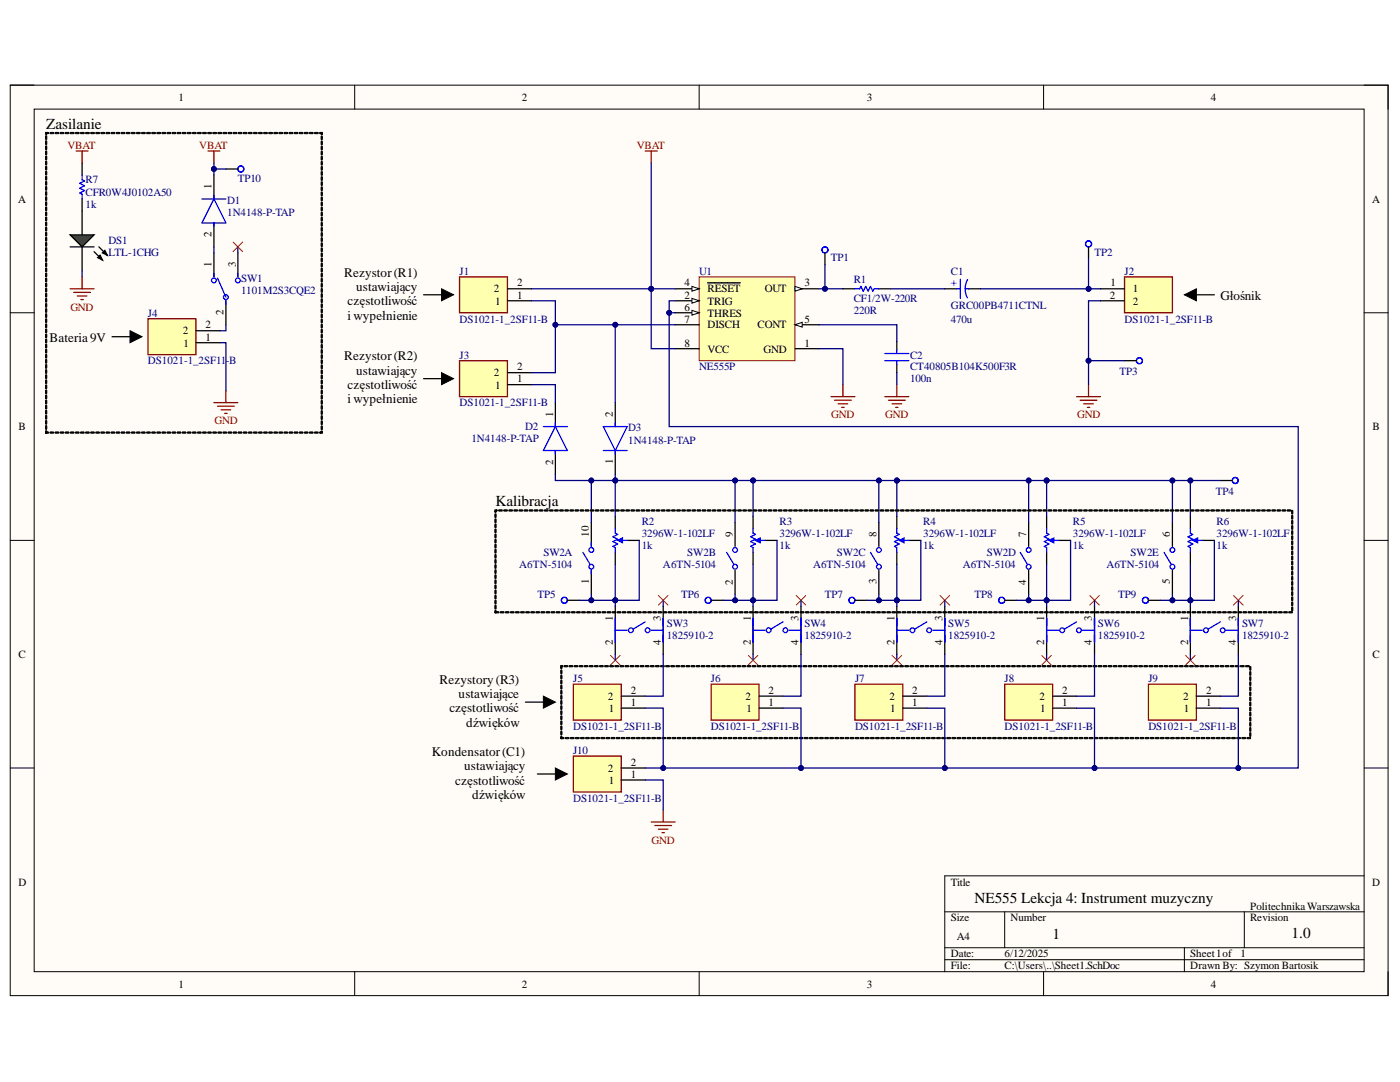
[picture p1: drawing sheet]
<svg xmlns="http://www.w3.org/2000/svg" width="279mm" height="216mm" viewBox="0 0 279 216" stroke-linecap="round" stroke-linejoin="round" font-family="sans-serif">
<defs><g id="words">
<g font-size="3">
<text x="9.2" y="25.7">Zasilanie</text>
<text x="98.9" y="101">Kalibracja</text>
<text x="194.5" y="180.1">NE555 Lekcja 4: Instrument muzyczny</text>
<text x="210.1" y="187.3">1</text>
<text x="257.8" y="187.1">1.0</text>
</g>
<g font-size="2.6">
<text x="68.7" y="55.2">Rezystor(R1)</text>
<text x="71.1" y="58.1">ustawiający</text>
<text x="243.6" y="60">Głośnik</text>
<text x="69.4" y="60.9">częstotliwość</text>
<text x="69.4" y="63.8">i wypełnienie</text>
<text x="9.9" y="68.3">Bateria9V</text>
<text x="68.7" y="71.9">Rezystor(R2)</text>
<text x="69.4" y="77.6">częstotliwość</text>
<text x="71.1" y="74.8">ustawiający</text>
<text x="69.4" y="80.5">i wypełnienie</text>
<text x="87.7" y="136.5">Rezystory (R3)</text>
<text x="89.7" y="142.2">częstotliwość</text>
<text x="91.5" y="139.3">ustawiające</text>
<text x="93.1" y="145">dźwięków</text>
<text x="86.2" y="150.8">Kondensator(C1)</text>
<text x="92.6" y="153.7">ustawiający</text>
<text x="90.9" y="156.5">częstotliwość</text>
<text x="94.2" y="159.4">dźwięków</text>
</g>
<g font-size="2.2">
<text x="35.6" y="20.1">1</text>
<text x="104.1" y="20.1">2</text>
<text x="173" y="20.1">3</text>
<text x="241.6" y="20.1">4</text>
<text x="3.6" y="40.4">A</text>
<text x="42.2" y="37.8" transform="rotate(-90 42.2 37.8)">1</text>
<text x="273.8" y="40.4">A</text>
<text x="42.2" y="47.4" transform="rotate(-90 42.2 47.4)">2</text>
<text x="42.2" y="53.4" transform="rotate(-90 42.2 53.4)">1</text>
<text x="47" y="53.4" transform="rotate(-90 47 53.4)">3</text>
<text x="98.6" y="58.4">2</text>
<text x="103.2" y="59.6">1</text>
<text x="103.2" y="57.2">2</text>
<text x="136.6" y="59.6">2</text>
<text x="136.6" y="57.2">4</text>
<text x="141.2" y="58.4">RESET</text>
<text x="152.6" y="58.4">OUT</text>
<text x="160.6" y="57.2">3</text>
<text x="221.5" y="59.6">2</text>
<text x="221.6" y="57.2">1</text>
<text x="226" y="58.4">1</text>
<text x="41" y="65.5">2</text>
<text x="44.6" y="62.9" transform="rotate(-90 44.6 62.9)">2</text>
<text x="98.8" y="60.8">1</text>
<text x="136.6" y="62">6</text>
<text x="136.6" y="64.4">7</text>
<text x="141.2" y="60.8">TRIG</text>
<text x="141.2" y="63.2">THRES</text>
<text x="141.2" y="65.5">DISCH</text>
<text x="151.2" y="65.5">CONT</text>
<text x="160.6" y="64.4">5</text>
<text x="226" y="60.8">2</text>
<text x="36.5" y="66.7">2</text>
<text x="36.6" y="69.2">1</text>
<text x="41" y="68">1</text>
<text x="136.6" y="69.2">8</text>
<text x="141.2" y="70.4">VCC</text>
<text x="152.4" y="70.4">GND</text>
<text x="160.6" y="69.2">1</text>
<text x="98.6" y="75.1">2</text>
<text x="98.8" y="77.6">1</text>
<text x="103.2" y="76.3">1</text>
<text x="103.2" y="73.9">2</text>
<text x="110.4" y="83.2" transform="rotate(-90 110.4 83.2)">1</text>
<text x="122.3" y="83.2" transform="rotate(-90 122.3 83.2)">2</text>
<text x="3.7" y="85.8">B</text>
<text x="273.9" y="85.8">B</text>
<text x="110.4" y="92.8" transform="rotate(-90 110.4 92.8)">2</text>
<text x="122.3" y="92.6" transform="rotate(-90 122.3 92.6)">1</text>
<text x="117.5" y="107.1" transform="rotate(-90 117.5 107.1)">10</text>
<text x="146.3" y="107.1" transform="rotate(-90 146.3 107.1)">9</text>
<text x="175" y="107.1" transform="rotate(-90 175 107.1)">8</text>
<text x="204.8" y="107.1" transform="rotate(-90 204.8 107.1)">7</text>
<text x="233.5" y="107.1" transform="rotate(-90 233.5 107.1)">6</text>
<text x="117.5" y="116.5" transform="rotate(-90 117.5 116.5)">1</text>
<text x="146.3" y="116.7" transform="rotate(-90 146.3 116.7)">2</text>
<text x="175" y="116.6" transform="rotate(-90 175 116.6)">3</text>
<text x="204.8" y="116.7" transform="rotate(-90 204.8 116.7)">4</text>
<text x="233.5" y="116.6" transform="rotate(-90 233.5 116.6)">5</text>
<text x="122.3" y="123.8" transform="rotate(-90 122.3 123.8)">1</text>
<text x="131.9" y="123.8" transform="rotate(-90 131.9 123.8)">3</text>
<text x="149.8" y="123.8" transform="rotate(-90 149.8 123.8)">1</text>
<text x="159.4" y="123.8" transform="rotate(-90 159.4 123.8)">3</text>
<text x="178.5" y="123.8" transform="rotate(-90 178.5 123.8)">1</text>
<text x="188.1" y="123.8" transform="rotate(-90 188.1 123.8)">3</text>
<text x="208.4" y="123.8" transform="rotate(-90 208.4 123.8)">1</text>
<text x="217.9" y="123.8" transform="rotate(-90 217.9 123.8)">3</text>
<text x="237.1" y="123.8" transform="rotate(-90 237.1 123.8)">1</text>
<text x="246.7" y="123.8" transform="rotate(-90 246.7 123.8)">3</text>
<text x="3.7" y="131.3">C</text>
<text x="122.3" y="128.6" transform="rotate(-90 122.3 128.6)">2</text>
<text x="131.9" y="128.6" transform="rotate(-90 131.9 128.6)">4</text>
<text x="149.8" y="128.6" transform="rotate(-90 149.8 128.6)">2</text>
<text x="159.4" y="128.6" transform="rotate(-90 159.4 128.6)">4</text>
<text x="178.5" y="128.6" transform="rotate(-90 178.5 128.6)">2</text>
<text x="188.1" y="128.6" transform="rotate(-90 188.1 128.6)">4</text>
<text x="208.4" y="128.6" transform="rotate(-90 208.4 128.6)">2</text>
<text x="217.9" y="128.6" transform="rotate(-90 217.9 128.6)">4</text>
<text x="237.1" y="128.6" transform="rotate(-90 237.1 128.6)">2</text>
<text x="246.7" y="128.6" transform="rotate(-90 246.7 128.6)">4</text>
<text x="273.9" y="131.3">C</text>
<text x="121.3" y="139.6">2</text>
<text x="121.5" y="142.1">1</text>
<text x="125.9" y="140.9">1</text>
<text x="125.9" y="138.4">2</text>
<text x="148.8" y="139.6">2</text>
<text x="149" y="142.1">1</text>
<text x="153.4" y="140.9">1</text>
<text x="153.4" y="138.4">2</text>
<text x="177.5" y="139.6">2</text>
<text x="177.7" y="142.1">1</text>
<text x="182.1" y="140.9">1</text>
<text x="182.1" y="138.4">2</text>
<text x="207.4" y="139.6">2</text>
<text x="207.6" y="142.1">1</text>
<text x="212" y="140.9">1</text>
<text x="212" y="138.4">2</text>
<text x="236.1" y="139.6">2</text>
<text x="236.3" y="142.1">1</text>
<text x="240.7" y="140.9">1</text>
<text x="240.7" y="138.4">2</text>
<text x="121.3" y="154">2</text>
<text x="125.9" y="155.2">1</text>
<text x="125.9" y="152.8">2</text>
<text x="121.5" y="156.4">1</text>
<text x="3.7" y="176.8">D</text>
<text x="189.8" y="176.8">Title</text>
<text x="273.8" y="176.8">D</text>
<text x="189.8" y="183.9">Size</text>
<text x="201.7" y="183.9">Number</text>
<text x="249.5" y="183.9">Revision</text>
<text x="249.5" y="181.5">PolitechnikaWarszawska</text>
<text x="189.8" y="191.1">Date:</text>
<text x="190.9" y="187.5">A4</text>
<text x="200.5" y="191.1">6/12/2025</text>
<text x="237.6" y="191.1">Sheet1of</text>
<text x="247.5" y="191.1">1</text>
<text x="35.6" y="197.1">1</text>
<text x="104.1" y="197.1">2</text>
<text x="173" y="197.1">3</text>
<text x="189.8" y="193.4">File:</text>
<text x="200.5" y="193.4">C:\Users\..\Sheet1.SchDoc</text>
<text x="237.6" y="193.4">Drawn By: Szymon Bartosik</text>
<text x="241.6" y="197.1">4</text>
</g>
<g font-size="2.2" fill="#800000">
<text x="13.5" y="29.7">VBAT</text>
<text x="39.8" y="29.7">VBAT</text>
<text x="127.1" y="29.7">VBAT</text>
<text x="14" y="62">GND</text>
<text x="165.9" y="83.5">GND</text>
<text x="176.6" y="83.5">GND</text>
<text x="215" y="83.5">GND</text>
<text x="42.8" y="84.7">GND</text>
<text x="130" y="168.4">GND</text>
</g>
<g font-size="2.2" fill="#000080">
<text x="17.1" y="41.4">1k</text>
<text x="17.1" y="36.6">R7</text>
<text x="17.1" y="39.1">CFR0W4J0102A50</text>
<text x="45.3" y="40.7">D1</text>
<text x="47.5" y="36.4">TP10</text>
<text x="45.3" y="43.1">1N4148-P-TAP</text>
<text x="21.7" y="48.6">DS1</text>
<text x="21.7" y="51">LTL-1CHG</text>
<text x="165.8" y="52.2">TP1</text>
<text x="218.4" y="51">TP2</text>
<text x="48.1" y="56.2">SW1</text>
<text x="48.1" y="58.6">1101M2S3CQE2</text>
<text x="91.7" y="54.8">J1</text>
<text x="139.5" y="54.8">U1</text>
<text x="170.4" y="56.5">R1</text>
<text x="189.8" y="54.8">C1</text>
<text x="224.4" y="54.8">J2</text>
<text x="29.5" y="63.2">J4</text>
<text x="91.7" y="64.4">DS1021-1_2SF11-B</text>
<text x="170.4" y="62.7">220R</text>
<text x="170.4" y="60.3">CF1/2W-220R</text>
<text x="189.8" y="64.4">470u</text>
<text x="189.8" y="61.7">GRC00PB4711CTNL</text>
<text x="224.4" y="64.4">DS1021-1_2SF11-B</text>
<text x="91.7" y="71.5">J3</text>
<text x="181.6" y="71.5">C2</text>
<text x="29.5" y="72.7">DS1021-1_2SF11-B</text>
<text x="139.5" y="73.9">NE555P</text>
<text x="181.6" y="76.3">100n</text>
<text x="181.6" y="73.9">CT40805B104K500F3R</text>
<text x="223.4" y="74.8">TP3</text>
<text x="91.7" y="81.1">DS1021-1_2SF11-B</text>
<text x="94.1" y="88.3">1N4148-P-TAP</text>
<text x="104.8" y="85.8">D2</text>
<text x="125.4" y="86.1">D3</text>
<text x="125.4" y="88.5">1N4148-P-TAP</text>
<text x="242.6" y="98.8">TP4</text>
<text x="128.1" y="104.8">R2</text>
<text x="128.1" y="107.2">3296W-1-102LF</text>
<text x="155.6" y="104.8">R3</text>
<text x="155.6" y="107.2">3296W-1-102LF</text>
<text x="184.3" y="104.8">R4</text>
<text x="184.3" y="107.2">3296W-1-102LF</text>
<text x="214.1" y="104.8">R5</text>
<text x="214.1" y="107.2">3296W-1-102LF</text>
<text x="242.8" y="104.8">R6</text>
<text x="242.8" y="107.2">3296W-1-102LF</text>
<text x="103.6" y="113.4">A6TN-5104</text>
<text x="108.5" y="111">SW2A</text>
<text x="128.1" y="109.5">1k</text>
<text x="132.3" y="113.4">A6TN-5104</text>
<text x="137.1" y="111">SW2B</text>
<text x="155.6" y="109.5">1k</text>
<text x="162.3" y="113.4">A6TN-5104</text>
<text x="167" y="111">SW2C</text>
<text x="184.3" y="109.5">1k</text>
<text x="192.1" y="113.4">A6TN-5104</text>
<text x="196.9" y="111">SW2D</text>
<text x="214.1" y="109.5">1k</text>
<text x="220.8" y="113.4">A6TN-5104</text>
<text x="225.6" y="111">SW2E</text>
<text x="242.8" y="109.5">1k</text>
<text x="107.3" y="119.3">TP5</text>
<text x="136" y="119.3">TP6</text>
<text x="164.6" y="119.3">TP7</text>
<text x="194.5" y="119.3">TP8</text>
<text x="223.2" y="119.3">TP9</text>
<text x="133.1" y="125.1">SW3</text>
<text x="160.6" y="125.1">SW4</text>
<text x="189.2" y="125.1">SW5</text>
<text x="219.1" y="125.1">SW6</text>
<text x="247.9" y="125.1">SW7</text>
<text x="133.1" y="127.5">1825910-2</text>
<text x="160.6" y="127.5">1825910-2</text>
<text x="189.2" y="127.5">1825910-2</text>
<text x="219.1" y="127.5">1825910-2</text>
<text x="247.9" y="127.5">1825910-2</text>
<text x="114.4" y="136.1">J5</text>
<text x="141.9" y="136.1">J6</text>
<text x="170.6" y="136.1">J7</text>
<text x="200.5" y="136.1">J8</text>
<text x="229.2" y="136.1">J9</text>
<text x="114.4" y="145.6">DS1021-1_2SF11-B</text>
<text x="141.9" y="145.6">DS1021-1_2SF11-B</text>
<text x="170.6" y="145.6">DS1021-1_2SF11-B</text>
<text x="200.5" y="145.6">DS1021-1_2SF11-B</text>
<text x="229.2" y="145.6">DS1021-1_2SF11-B</text>
<text x="114.4" y="150.5">J10</text>
<text x="114.4" y="160">DS1021-1_2SF11-B</text>
</g>
<text font-size="2.2" fill="#00f" x="189.8" y="57.2">+</text>
</g></defs>
<path d="M2 17h275v181.7h-275z" fill-rule="evenodd" fill="#fffcf8"/>
<path d="M2 17h275v181.7h-275z" fill="none" stroke="#000" stroke-width=".2"/>
<path d="M6.8 21.8h265.4v172.1h-265.4z" fill-rule="evenodd" fill="#fffcf8"/>
<g fill="none" stroke="#000" stroke-width=".2">
<path d="M2 17h4.8M70.8 17v4.8M139.5 17v4.8M208.3 17v4.8M272.2 17h4.8v4.8M6.8 21.8h265.4v172.1h-265.4zM2 62.4h4.8M272.2 62.4h4.8M2 107.8h4.8M272.2 107.8h4.8M2 153.2h4.8M272.2 153.2h4.8"/>
<path d="M272.2 174.8h-83.7v19.1M70.8 193.9v4.8M139.5 193.9v4.8M188.5 181.9h83.7M188.5 189.1h83.7M188.5 191.5h83.7M200.5 181.9v7.2M208.3 193.9v4.8M236.4 189.1v4.8M248.3 181.9v7.2M277 193.9v4.8"/>
</g>
<path d="M139.5 55.2h19.2v16.8h-19.2z" fill-rule="evenodd" fill="#ffffb0"/>
<path d="M139.5 55.2h19.2v16.8h-19.2z" fill="none" stroke="#800000" stroke-width=".2"/>
<path d="M134.7 60h4.8M158.7 69.6h4.7" fill="none" stroke="#000" stroke-width=".25"/>
<path d="M138.1 59.5l1.4 .5-1.4 .5z" fill="#f8fcff"/>
<path d="M138.1 59.5l1.4 .5-1.4 .5z" fill="none" stroke="#000" stroke-width=".2"/>
<path d="M158.7 57.6h4.7" fill="none" stroke="#000" stroke-width=".25"/>
<path d="M158.7 57.2l1.4 .4-1.4 .5z" fill="#f8fcff"/>
<path d="M158.7 57.2l1.4 .4-1.4 .5z" fill="none" stroke="#000" stroke-width=".2"/>
<path d="M134.7 57.6h4.8" fill="none" stroke="#000" stroke-width=".25"/>
<path d="M138.1 57.2l1.4 .4-1.4 .5z" fill="#f8fcff"/>
<path d="M138.1 57.2l1.4 .4-1.4 .5z" fill="none" stroke="#000" stroke-width=".2"/>
<path d="M141.2 56.4h6.5M158.7 64.8h4.7" fill="none" stroke="#000" stroke-width=".25"/>
<path d="M158.7 64.8l1.4-.5v1z" fill="#f8fcff"/>
<path d="M158.7 64.8l1.4-.5v1z" fill="none" stroke="#000" stroke-width=".2"/>
<path d="M134.7 62.4h4.8" fill="none" stroke="#000" stroke-width=".25"/>
<path d="M138.1 61.9l1.4 .5-1.4 .5z" fill="#f8fcff"/>
<path d="M138.1 61.9l1.4 .5-1.4 .5z" fill="none" stroke="#000" stroke-width=".2"/>
<g fill="none" stroke="#000" stroke-width=".25">
<path d="M42.7 50.5v4.7M47.5 50.5v4.7M45.1 60v4.8M134.7 64.8h4.8M134.7 69.6h4.8M118 104.2v4.8M118 113.8v4.8M122.8 103v2.4M122.8 110.2v2.4M125.2 107.8h2.4M146.7 104.2v4.8M146.7 113.8v4.8"/>
<path d="M175.4 104.2v4.8M175.4 113.8v4.8M205.3 104.2v4.8M205.3 113.8v4.8M234 104.2v4.8M234 113.8v4.8M122.8 121v9.5M132.4 121v9.5M150.3 121v9.5M159.9 121v9.5M179 121v9.5M188.5 121v9.5"/>
<path d="M208.9 121v9.5M218.4 121v9.5M237.6 121v9.5M247.1 121v9.5"/>
</g>
<g fill="none" stroke="#800000" stroke-width=".25">
<path d="M15.2 30.1h2.4M16.4 30.1v2.4M41.5 30.1h2.4M42.7 30.1v2.4M128.8 30.1h2.4M130 30.1v2.4M14 57.6h4.8M14.7 58.3h3.4M15.4 59.1h1.9M16.1 59.8h.5M16.4 55.2v2.4M45.1 77.9v2.4"/>
<path d="M165.8 79.1h4.8M166.5 79.9h3.4M168.2 76.8v2.3M176.6 79.1h4.8M177.3 79.9h3.4M179 76.8v2.3M214.8 79.1h4.8M215.6 79.9h3.3M217.2 76.8v2.3M42.7 80.3h4.8M43.4 81.1h3.4M44.1 81.8h1.9"/>
<path d="M44.8 82.5h.5M167.3 80.6h1.9M168 81.3h.5M178 80.6h1.9M178.7 81.3h.5M216.3 80.6h1.9M217 81.3h.5M130 164h4.7M130.7 164.7h3.3M131.4 165.4h1.9M132.1 166.2h.5M132.4 161.6v2.4"/>
</g>
<g fill="none" stroke="#00f" stroke-width=".25">
<path d="M42.7 54.5v.7M43.4 55.5l1.7 3.8M47.5 54.5v.7M45.1 60v.7M116.3 110.2l1.5 2.4M118 108.3v.7M118 113.8v.7M122.8 105.4v1l.5 .2-1 .5 1 .5-1 .5 1 .4-1 .5 .5 .3v.9M124.2 107.8h1M145 110.2l1.5 2.4M173.7 110.2l1.5 2.4M203.6 110.2l1.4 2.4"/>
<path d="M232.3 110.2l1.4 2.4M122.8 125.8h2.4M122.8 123.4v4.7M128.8 124.1l-2.4 1.4M130 125.8h2.4M132.4 123.4v4.7M150.3 125.8h2.4M150.3 123.4v4.7M156.3 124.1l-2.4 1.4M157.5 125.8h2.4M159.9 123.4v4.7M179 125.8h2.4"/>
<path d="M179 123.4v4.7M185 124.1l-2.4 1.4M186.2 125.8h2.3M188.5 123.4v4.7M208.9 125.8h2.4M208.9 123.4v4.7M214.8 124.1l-2.3 1.4M216 125.8h2.4M218.4 123.4v4.7M237.6 125.8h2.4M237.6 123.4v4.7M243.5 124.1l-2.4 1.4"/>
<path d="M244.7 125.8h2.4M247.1 123.4v4.7"/>
<circle cx="42.7" cy="56" r=".48"/>
<circle cx="45.1" cy="59.3" r=".48"/>
<circle cx="47.5" cy="56" r=".48"/>
<circle cx="118" cy="109.7" r=".48"/>
<circle cx="118" cy="113.1" r=".48"/>
<circle cx="146.7" cy="109.7" r=".48"/>
<circle cx="146.7" cy="113.1" r=".48"/>
<circle cx="175.4" cy="109.7" r=".48"/>
<circle cx="175.4" cy="113.1" r=".48"/>
<circle cx="205.3" cy="109.7" r=".48"/>
<circle cx="205.3" cy="113.1" r=".48"/>
<circle cx="234" cy="109.7" r=".48"/>
<circle cx="234" cy="113.1" r=".48"/>
<circle cx="125.9" cy="125.8" r=".48"/>
<circle cx="129.2" cy="125.8" r=".48"/>
<circle cx="153.4" cy="125.8" r=".48"/>
<circle cx="156.7" cy="125.8" r=".48"/>
<circle cx="182.1" cy="125.8" r=".48"/>
<circle cx="185.4" cy="125.8" r=".48"/>
<circle cx="212" cy="125.8" r=".48"/>
<circle cx="215.3" cy="125.8" r=".48"/>
<circle cx="240.7" cy="125.8" r=".48"/>
<circle cx="244" cy="125.8" r=".48"/>
</g>
<g fill="none" stroke="#f00" stroke-width=".2">
<path d="M46.5 48.3l1.9 1.9M48.4 48.3l-1.9 1.9M131.4 118.8l1.9 1.9M133.3 118.8l-1.9 1.9M158.9 118.8l1.9 1.9M160.8 118.8l-1.9 1.9M187.6 118.8l1.9 1.9M189.5 118.8l-1.9 1.9M217.5 118.8l1.9 1.9M219.4 118.8l-1.9 1.9M246.2 118.8l1.9 1.9M248.1 118.8l-1.9 1.9"/>
<path d="M121.8 130.8l1.9 1.9M123.7 130.8l-1.9 1.9M149.3 130.8l1.9 1.9M151.2 130.8l-1.9 1.9M178 130.8l1.9 1.9M179.9 130.8l-1.9 1.9M207.9 130.8l1.9 1.9M209.8 130.8l-1.9 1.9M236.6 130.8l1.9 1.9M238.5 130.8l-1.9 1.9"/>
</g>
<path d="M111.9 146.9l.3 .1-.2 .4-.1-.1zM111.9 145.9l.3 .1-.2 .6-.1-.1zM111.9 144.9l.3 .1-.2 .6-.1-.1zM111.9 143.9l.3 .1-.2 .6-.1-.1zM111.9 142.9l.3 .1-.2 .6-.1-.1zM111.9 141.9h.3l-.2 .7-.1-.1zM111.9 140.8l.3 .1-.2 .7-.1-.2zM111.9 139.8l.3 .1-.2 .7-.1-.2zM111.9 138.8l.3 .1-.2 .6-.1-.1zM111.9 137.8l.3 .1-.2 .6-.1-.1zM111.9 136.8l.3 .1-.2 .6-.1-.1zM111.9 135.8l.3 .1-.2 .6-.1-.1zM111.9 134.8h.3l-.2 .7-.1-.2zM111.9 133.7l.3 .1-.2 .7-.1-.2zM111.9 132.8l.4 .1-.3 .2 .2-.2-.2 .5-.1-.1zM112.6 132.8h.6l.1 .1-.6 .2zM113.6 132.8h.6l.1 .1-.6 .2zM114.6 132.8h.6l.1 .1-.6 .2zM115.6 132.8h.6l.1 .1-.6 .2zM116.6 132.8h.6l.2 .1-.7 .2zM117.6 132.8h.6l.2 .1-.7 .2zM118.7 132.8h.6l.1 .1-.6 .2zM119.7 132.8h.6l.1 .1-.6 .2zM120.7 132.8h.6l.1 .1-.6 .2zM121.7 132.8h.6l.1 .1-.6 .2zM122.7 132.8h.6l.2 .1-.7 .2zM123.7 132.8h.6l.2 .1-.7 .2zM124.8 132.8h.6l.1 .1-.7 .2zM125.8 132.8h.6l.1 .1-.6 .2zM126.8 132.8h.6l.1 .1-.6 .2zM127.8 132.8h.6l.1 .1-.6 .2zM128.8 132.8h.6l.1 .1-.6 .2zM129.8 132.8h.6l.2 .1-.7 .2zM130.8 132.8h.6l.2 .1-.7 .2zM131.9 132.8h.6l.1 .1-.6 .2zM132.9 132.8h.6l.1 .1-.6 .2zM133.9 132.8h.6l.1 .1-.6 .2zM134.9 132.8h.6l.1 .1-.6 .2zM135.9 132.8h.6l.1 .1-.6 .2zM136.9 132.8h.6l.2 .1-.7 .2zM138 132.8h.6l.1 .1-.7 .2zM139 132.8h.6l.1 .1-.6 .2zM140 132.8h.6l.1 .1-.6 .2zM141 132.8h.6l.1 .1-.6 .2zM142 132.8h.6l.1 .1-.6 .2zM143 132.8h.6l.2 .1-.7 .2zM144 132.8h.6l.2 .1-.7 .2zM145.1 132.8h.6l.1 .1-.6 .2zM146.1 132.8h.6l.1 .1-.6 .2zM147.1 132.8h.6l.1 .1-.6 .2zM148.1 132.8h.6l.1 .1-.6 .2zM149.1 132.8h.6l.1 .1-.6 .2zM150.1 132.8h.6l.2 .1-.7 .2zM151.2 132.8h.5l.2 .1-.7 .2zM152.2 132.8h.6l.1 .1-.6 .2zM153.2 132.8h.6l.1 .1-.6 .2zM154.2 132.8h.6l.1 .1-.6 .2zM155.2 132.8h.6l.1 .1-.6 .2zM156.2 132.8h.6l.2 .1-.7 .2zM157.2 132.8h.6l.2 .1-.7 .2zM158.3 132.8h.6l.1 .1-.7 .2zM159.3 132.8h.6l.1 .1-.6 .2zM160.3 132.8h.6l.1 .1-.6 .2zM161.3 132.8h.6l.1 .1-.6 .2zM162.3 132.8h.6l.1 .1-.6 .2zM163.3 132.8h.6l.2 .1-.7 .2zM164.3 132.8h.6l.2 .1-.7 .2zM165.4 132.8h.6l.1 .1-.6 .2zM166.4 132.8h.6l.1 .1-.6 .2zM167.4 132.8h.6l.1 .1-.6 .2zM168.4 132.8h.6l.1 .1-.6 .2zM169.4 132.8h.6l.1 .1-.6 .2zM170.4 132.8h.6l.2 .1-.7 .2zM171.5 132.8h.6l.1 .1-.7 .2zM172.5 132.8h.6l.1 .1-.6 .2zM173.5 132.8h.6l.1 .1-.6 .2zM174.5 132.8h.6l.1 .1-.6 .2zM175.5 132.8h.6l.1 .1-.6 .2zM176.5 132.8h.6l.2 .1-.7 .2zM177.5 132.8h.6l.2 .1-.7 .2zM178.6 132.8h.6l.1 .1-.6 .2zM179.6 132.8h.6l.1 .1-.6 .2zM180.6 132.8h.6l.1 .1-.6 .2zM181.6 132.8h.6l.1 .1-.6 .2zM182.6 132.8h.6l.1 .1-.6 .2zM183.6 132.8h.6l.2 .1-.7 .2zM184.7 132.8h.6l.1 .1-.7 .2zM185.7 132.8h.6l.1 .1-.6 .2zM186.7 132.8h.6l.1 .1-.6 .2zM187.7 132.8h.6l.1 .1-.6 .2zM188.7 132.8h.6l.1 .1-.6 .2zM189.7 132.8h.6l.2 .1-.7 .2zM190.7 132.8h.6l.2 .1-.7 .2zM191.8 132.8h.6l.1 .1-.7 .2zM192.8 132.8h.6l.1 .1-.6 .2zM193.8 132.8h.6l.1 .1-.6 .2zM194.8 132.8h.6l.1 .1-.6 .2zM195.8 132.8h.6l.1 .1-.6 .2zM196.8 132.8h.6l.2 .1-.7 .2zM197.8 132.8h.6l.2 .1-.7 .2zM198.9 132.8h.6l.1 .1-.6 .2zM199.9 132.8h.6l.1 .1-.6 .2zM200.9 132.8h.6l.1 .1-.6 .2zM201.9 132.8h.6l.1 .1-.6 .2zM202.9 132.8h.6l.2 .1-.7 .2zM203.9 132.8h.6l.2 .1-.7 .2zM205 132.8h.6l.1 .1-.7 .2zM206 132.8h.6l.1 .1-.6 .2zM207 132.8h.6l.1 .1-.6 .2zM208 132.8h.6l.1 .1-.6 .2zM209 132.8h.6l.1 .1-.6 .2zM210 132.8h.6l.2 .1-.7 .2zM211 132.8h.6l.2 .1-.7 .2zM212.1 132.8h.6l.1 .1-.6 .2zM213.1 132.8h.6l.1 .1-.6 .2zM214.1 132.8h.6l.1 .1-.6 .2zM215.1 132.8h.6l.1 .1-.6 .2zM216.1 132.8h.6l.1 .1-.6 .2zM217.1 132.8h.6l.2 .1-.7 .2zM218.2 132.8h.6l.1 .1-.7 .2zM219.2 132.8h.6l.1 .1-.6 .2zM220.2 132.8h.6l.1 .1-.6 .2zM221.2 132.8h.6l.1 .1-.6 .2zM222.2 132.8h.6l.1 .1-.6 .2zM223.2 132.8h.6l.2 .1-.7 .2zM224.2 132.8h.6l.2 .1-.7 .2zM225.3 132.8h.6l.1 .1-.6 .2zM226.3 132.8h.6l.1 .1-.6 .2zM227.3 132.8h.6l.1 .1-.6 .2zM228.3 132.8h.6l.1 .1-.6 .2zM229.3 132.8h.6l.1 .1-.6 .2zM230.3 132.8h.6l.2 .1-.7 .2zM231.4 132.8h.5l.2 .1-.7 .2zM232.4 132.8h.6l.1 .1-.6 .2zM233.4 132.8h.6l.1 .1-.6 .2zM234.4 132.8h.6l.1 .1-.6 .2zM235.4 132.8h.6l.1 .1-.6 .2zM236.4 132.8h.6l.2 .1-.7 .2zM237.4 132.8h.6l.2 .1-.7 .2zM238.5 132.8h.6l.1 .1-.7 .2zM239.5 132.8h.6l.1 .1-.6 .2zM240.5 132.8h.6l.1 .1-.6 .2zM241.5 132.8h.6l.1 .1-.6 .2zM242.5 132.8h.6l.1 .1-.6 .2zM243.5 132.8h.6l.2 .1-.7 .2zM244.5 132.8h.6l.2 .1-.7 .2zM245.6 132.8h.6l.1 .1-.6 .2zM246.6 132.8h.6l.1 .1-.6 .2zM247.6 132.8h.6l.1 .1-.6 .2zM248.6 132.8h.6l.1 .1-.6 .2zM249.4 133l.3 .1-.2 .7-.1-.2zM249.4 134l.3 .1-.2 .7-.1-.2zM249.4 135.1h.3l-.2 .7-.1-.1zM249.4 136.1l.3 .1-.2 .6-.1-.1zM249.4 137.1l.3 .1-.2 .6-.1-.1zM249.4 138.1l.3 .1-.2 .6-.1-.1zM249.4 139.1l.3 .1-.2 .6-.1-.1zM249.4 140.1l.3 .1-.2 .7-.1-.2zM249.4 141.2h.3l-.2 .7-.1-.2zM249.4 142.2l.3 .1-.2 .6-.1-.1zM249.4 143.2l.3 .1-.2 .6-.1-.1zM249.4 144.2l.3 .1-.2 .6-.1-.1zM249.4 145.2l.3 .1-.2 .6-.1-.1zM249.4 146.2l.3 .1-.2 .6-.1-.1zM248.9 147.2l.6-.1 .1 .2-.6 .1zM247.9 147.2l.6-.1 .1 .2-.7 .1zM246.8 147.2l.6-.1 .2 .2-.7 .1zM245.8 147.2l.6-.1 .2 .2-.7 .1zM244.8 147.2l.6-.1 .1 .2-.6 .1zM243.8 147.2l.6-.1 .1 .2-.6 .1zM242.8 147.2l.6-.1 .1 .2-.6 .1zM241.8 147.2l.6-.1 .1 .2-.6 .1zM240.8 147.2l.6-.1 .1 .2-.7 .1zM239.7 147.2l.6-.1 .2 .2-.7 .1zM238.7 147.2l.6-.1 .1 .2-.6 .1zM237.7 147.2l.6-.1 .1 .2-.6 .1zM236.7 147.2l.6-.1 .1 .2-.6 .1zM235.7 147.2l.6-.1 .1 .2-.6 .1zM234.7 147.2l.6-.1 .1 .2-.6 .1zM233.6 147.2l.6-.1 .2 .2-.7 .1zM232.6 147.2l.6-.1 .2 .2-.7 .1zM231.6 147.2l.6-.1 .1 .2-.6 .1zM230.6 147.2l.6-.1 .1 .2-.6 .1zM229.6 147.2l.6-.1 .1 .2-.6 .1zM228.6 147.2l.6-.1 .1 .2-.6 .1zM227.6 147.2l.6-.1 .1 .2-.7 .1zM226.5 147.2l.6-.1 .2 .2-.7 .1zM225.5 147.2l.6-.1 .1 .2-.6 .1zM224.5 147.2l.6-.1 .1 .2-.6 .1zM223.5 147.2l.6-.1 .1 .2-.6 .1zM222.5 147.2l.6-.1 .1 .2-.6 .1zM221.5 147.2l.6-.1 .1 .2-.6 .1zM220.4 147.2l.6-.1 .2 .2-.7 .1zM219.4 147.2l.6-.1 .2 .2-.7 .1zM218.4 147.2l.6-.1 .1 .2-.6 .1zM217.4 147.2l.6-.1 .1 .2-.6 .1zM216.4 147.2l.6-.1 .1 .2-.6 .1zM215.4 147.2l.6-.1 .1 .2-.6 .1zM214.4 147.2l.6-.1 .1 .2-.7 .1zM213.3 147.2l.6-.1 .2 .2-.7 .1zM212.3 147.2l.6-.1 .2 .2-.7 .1zM211.3 147.2l.6-.1 .1 .2-.6 .1zM210.3 147.2l.6-.1 .1 .2-.6 .1zM209.3 147.2l.6-.1 .1 .2-.6 .1zM208.3 147.2l.6-.1 .1 .2-.6 .1zM207.3 147.2l.5-.1 .2 .2-.7 .1zM206.2 147.2l.6-.1 .2 .2-.7 .1zM205.2 147.2l.6-.1 .1 .2-.6 .1zM204.2 147.2l.6-.1 .1 .2-.6 .1zM203.2 147.2l.6-.1 .1 .2-.6 .1zM202.2 147.2l.6-.1 .1 .2-.6 .1zM201.2 147.2l.6-.1 .1 .2-.6 .1zM200.1 147.2l.6-.1 .2 .2-.7 .1zM199.1 147.2l.6-.1 .2 .2-.7 .1zM198.1 147.2l.6-.1 .1 .2-.6 .1zM197.1 147.2l.6-.1 .1 .2-.6 .1zM196.1 147.2l.6-.1 .1 .2-.6 .1zM195.1 147.2l.6-.1 .1 .2-.6 .1zM194.1 147.2l.6-.1 .1 .2-.7 .1zM193 147.2l.6-.1 .2 .2-.7 .1zM192 147.2l.6-.1 .1 .2-.6 .1zM191 147.2l.6-.1 .1 .2-.6 .1zM190 147.2l.6-.1 .1 .2-.6 .1zM189 147.2l.6-.1 .1 .2-.6 .1zM188 147.2l.6-.1 .1 .2-.6 .1zM186.9 147.2l.6-.1 .2 .2-.7 .1zM185.9 147.2l.6-.1 .2 .2-.7 .1zM184.9 147.2l.6-.1 .1 .2-.6 .1zM183.9 147.2l.6-.1 .1 .2-.6 .1zM182.9 147.2l.6-.1 .1 .2-.6 .1zM181.9 147.2l.6-.1 .1 .2-.6 .1zM180.9 147.2l.6-.1 .1 .2-.7 .1zM179.8 147.2l.6-.1 .2 .2-.7 .1zM178.8 147.2l.6-.1 .2 .2-.7 .1zM177.8 147.2l.6-.1 .1 .2-.6 .1zM176.8 147.2l.6-.1 .1 .2-.6 .1zM175.8 147.2l.6-.1 .1 .2-.6 .1zM174.8 147.2l.6-.1 .1 .2-.6 .1zM173.7 147.2l.6-.1 .2 .2-.7 .1zM172.7 147.2l.6-.1 .2 .2-.7 .1zM171.7 147.2l.6-.1 .1 .2-.6 .1zM170.7 147.2l.6-.1 .1 .2-.6 .1zM169.7 147.2l.6-.1 .1 .2-.6 .1zM168.7 147.2l.6-.1 .1 .2-.6 .1zM167.7 147.2l.6-.1 .1 .2-.7 .1zM166.6 147.2l.6-.1 .2 .2-.7 .1zM165.6 147.2l.6-.1 .2 .2-.7 .1zM164.6 147.2l.6-.1 .1 .2-.6 .1zM163.6 147.2l.6-.1 .1 .2-.6 .1zM162.6 147.2l.6-.1 .1 .2-.6 .1zM161.6 147.2l.6-.1 .1 .2-.6 .1zM160.6 147.2l.6-.1 .1 .2-.7 .1zM159.5 147.2l.6-.1 .2 .2-.7 .1zM158.5 147.2l.6-.1 .1 .2-.6 .1zM157.5 147.2l.6-.1 .1 .2-.6 .1zM156.5 147.2l.6-.1 .1 .2-.6 .1zM155.5 147.2l.6-.1 .1 .2-.6 .1zM154.5 147.2l.6-.1 .1 .2-.6 .1zM153.4 147.2l.6-.1 .2 .2-.7 .1zM152.4 147.2l.6-.1 .2 .2-.7 .1zM151.4 147.2l.6-.1 .1 .2-.6 .1zM150.4 147.2l.6-.1 .1 .2-.6 .1zM149.4 147.2l.6-.1 .1 .2-.6 .1zM148.4 147.2l.6-.1 .1 .2-.6 .1zM147.4 147.2l.6-.1 .1 .2-.7 .1zM146.3 147.2l.6-.1 .2 .2-.7 .1zM145.3 147.2l.6-.1 .1 .2-.6 .1zM144.3 147.2l.6-.1 .1 .2-.6 .1zM143.3 147.2l.6-.1 .1 .2-.6 .1zM142.3 147.2l.6-.1 .1 .2-.6 .1zM141.3 147.2l.6-.1 .1 .2-.6 .1zM140.2 147.2l.6-.1 .2 .2-.7 .1zM139.2 147.2l.6-.1 .2 .2-.7 .1zM138.2 147.2l.6-.1 .1 .2-.6 .1zM137.2 147.2l.6-.1 .1 .2-.6 .1zM136.2 147.2l.6-.1 .1 .2-.6 .1zM135.2 147.2l.6-.1 .1 .2-.6 .1zM134.2 147.2l.6-.1 .1 .2-.7 .1zM133.1 147.2l.6-.1 .2 .2-.7 .1zM132.1 147.2l.6-.1 .2 .2-.7 .1zM131.1 147.2l.6-.1 .1 .2-.6 .1zM130.1 147.2l.6-.1 .1 .2-.6 .1zM129.1 147.2l.6-.1 .1 .2-.6 .1zM128.1 147.2l.6-.1 .1 .2-.6 .1zM127.1 147.2l.5-.1 .2 .2-.7 .1zM126 147.2l.6-.1 .2 .2-.7 .1zM125 147.2l.6-.1 .1 .2-.6 .1zM124 147.2l.6-.1 .1 .2-.6 .1zM123 147.2l.6-.1 .1 .2-.6 .1zM122 147.2l.6-.1 .1 .2-.6 .1zM121 147.2l.6-.1 .1 .2-.6 .1zM119.9 147.2l.6-.1 .2 .2-.7 .1zM118.9 147.2l.6-.1 .2 .2-.7 .1zM117.9 147.2l.6-.1 .1 .2-.6 .1zM116.9 147.2l.6-.1 .1 .2-.6 .1zM115.9 147.2l.6-.1 .1 .2-.6 .1zM114.9 147.2l.6-.1 .1 .2-.6 .1zM113.9 147.2l.6-.1 .1 .2-.7 .1zM112.8 147.2l.6-.1 .2 .2-.7 .1zM111.9 147.2l.5-.1 .1 .2-.5 .1z" fill="#000" stroke="#000" stroke-width=".2"/>
<path d="M123.3 107.8l.9-.5v1z" fill="#00f"/>
<path d="M123.3 107.8l.9-.5v1zM150.3 105.4v1l.5 .2-1 .5 1 .5-1 .5 1 .4-1 .5 .5 .3v.9M151.7 107.8h1" fill="none" stroke="#00f" stroke-width=".25"/>
<path d="M150.3 103v2.4M150.3 110.2v2.4M152.7 107.8h2.4" fill="none" stroke="#000" stroke-width=".25"/>
<path d="M150.8 107.8l.9-.5v1z" fill="#00f"/>
<path d="M150.8 107.8l.9-.5v1zM179 105.4v1l.5 .2-1 .5 1 .5-1 .5 1 .4-1 .5 .5 .3v.9M180.4 107.8h1" fill="none" stroke="#00f" stroke-width=".25"/>
<path d="M179 103.1v2.3M179 110.2v2.4M181.4 107.8h2.4" fill="none" stroke="#000" stroke-width=".25"/>
<path d="M179.5 107.8l.9-.4v.9z" fill="#00f"/>
<path d="M179.5 107.8l.9-.4v.9zM208.9 105.4v1l.5 .2-1 .5 1 .5-1 .5 1 .4-1 .5 .5 .3v.9M210.3 107.8h1" fill="none" stroke="#00f" stroke-width=".25"/>
<path d="M208.9 103.1v2.3M208.9 110.2v2.4M211.3 107.8h2.4" fill="none" stroke="#000" stroke-width=".25"/>
<path d="M209.4 107.8l.9-.4v.9z" fill="#00f"/>
<path d="M209.4 107.8l.9-.4v.9zM237.6 105.4v1l.5 .2-1 .5 1 .5-1 .5 1 .4-1 .5 .5 .3v.9M239 107.8h1" fill="none" stroke="#00f" stroke-width=".25"/>
<path d="M237.6 103.1v2.3M237.6 110.2v2.4M240 107.8h2.4" fill="none" stroke="#000" stroke-width=".25"/>
<path d="M238.1 107.8l.9-.4v.9z" fill="#00f"/>
<g fill="none" stroke="#00f" stroke-width=".25">
<path d="M40.3 39.7h4.8M42.7 39.7l2.4 4.8h-4.8zM42.7 39v.7M42.7 44.5v.7M108.4 85.1h4.8M110.8 85.1l2.4 4.8h-4.8zM110.8 84.4v.7M110.8 89.9v.7M120.4 89.9h4.8M120.4 85.1h4.8l-2.4 4.8zM122.8 84.4v.7M122.8 89.9v.7"/>
<path d="M238.1 107.8l.9-.4v.9z"/>
</g>
<path d="M42.7 34.9v4.8M16.4 42.1v4.8M16.4 49.3v4.7M42.7 44.5v4.8M110.8 80.3v4.8M110.8 89.9v4.8M122.8 80.3v4.8M122.8 89.9v4.8" fill="none" stroke="#000" stroke-width=".25"/>
<path d="M14 46.9h4.8l-2.4 2.4z" fill="#00bf00"/>
<path d="M14 46.9h4.8l-2.4 2.4zM14 49.3h4.8M18.8 50.2l1.7 1.7M19.5 51.4l.5-.5 .5 1zM19.7 49.3l1.7 1.6M20.5 50.5l.4-.5 .5 .9zM84.5 58.8h3.6M238.8 58.8h3.6M22.4 67.2h3.6M84.5 75.6h3.6M104.9 140.1h3.5M107.3 154.4h3.5" fill="none" stroke="#000" stroke-width=".25"/>
<path d="M19.5 51.4l.5-.5 .5 1zM20.5 50.5l.4-.5 .5 .9zM236.4 58.8l2.4-1.2v2.4zM26 66l2.3 1.2-2.3 1.2zM88.1 57.6l2.4 1.2-2.4 1.2zM88.1 74.4l2.4 1.2-2.4 1.2zM108.4 138.9l2.4 1.2-2.4 1.2zM110.8 153.2l2.4 1.2-2.4 1.2z" fill="#000"/>
<path d="M88.1 57.6l2.4 1.2-2.4 1.2zM236.4 58.8l2.4-1.2v2.4zM26 66l2.3 1.2-2.3 1.2zM88.1 74.4l2.4 1.2-2.4 1.2zM108.4 138.9l2.4 1.2-2.4 1.2zM110.8 153.2l2.4 1.2-2.4 1.2z" fill="none" stroke="#000" stroke-width=".2"/>
<path d="M91.7 55.2h9.6v7.2h-9.6z" fill-rule="evenodd" fill="#ffffb0"/>
<path d="M91.7 55.2h9.6v7.2h-9.6z" fill="none" stroke="#800000" stroke-width=".25"/>
<path d="M101.3 57.6h4.8M101.3 60h4.8" fill="none" stroke="#000" stroke-width=".25"/>
<path d="M29.5 63.6h9.6v7.2h-9.6z" fill-rule="evenodd" fill="#ffffb0"/>
<path d="M29.5 63.6h9.6v7.2h-9.6z" fill="none" stroke="#800000" stroke-width=".25"/>
<path d="M39.1 68.4h4.8M39.1 66h4.8" fill="none" stroke="#000" stroke-width=".25"/>
<path d="M91.7 72h9.6v7.1h-9.6z" fill-rule="evenodd" fill="#ffffb0"/>
<path d="M91.7 72h9.6v7.1h-9.6z" fill="none" stroke="#800000" stroke-width=".25"/>
<path d="M101.3 76.8h4.8M101.3 74.4h4.8" fill="none" stroke="#000" stroke-width=".25"/>
<path d="M224.4 55.2h9.6v7.2h-9.6z" fill-rule="evenodd" fill="#ffffb0"/>
<path d="M224.4 55.2h9.6v7.2h-9.6z" fill="none" stroke="#800000" stroke-width=".25"/>
<path d="M219.6 57.6h4.8M219.6 60h4.8" fill="none" stroke="#000" stroke-width=".25"/>
<path d="M114.4 136.5h9.6v7.2h-9.6z" fill-rule="evenodd" fill="#ffffb0"/>
<path d="M114.4 136.5h9.6v7.2h-9.6z" fill="none" stroke="#800000" stroke-width=".25"/>
<path d="M124 138.9h4.8M124 141.3h4.8" fill="none" stroke="#000" stroke-width=".25"/>
<path d="M141.9 136.5h9.6v7.2h-9.6z" fill-rule="evenodd" fill="#ffffb0"/>
<path d="M141.9 136.5h9.6v7.2h-9.6z" fill="none" stroke="#800000" stroke-width=".25"/>
<path d="M151.5 138.9h4.8M151.5 141.3h4.8" fill="none" stroke="#000" stroke-width=".25"/>
<path d="M170.6 136.5h9.6v7.2h-9.6z" fill-rule="evenodd" fill="#ffffb0"/>
<path d="M170.6 136.5h9.6v7.2h-9.6z" fill="none" stroke="#800000" stroke-width=".25"/>
<path d="M180.2 138.9h4.8M180.2 141.3h4.8" fill="none" stroke="#000" stroke-width=".25"/>
<path d="M200.5 136.5h9.6v7.2h-9.6z" fill-rule="evenodd" fill="#ffffb0"/>
<path d="M200.5 136.5h9.6v7.2h-9.6z" fill="none" stroke="#800000" stroke-width=".25"/>
<path d="M210.1 138.9h4.7M210.1 141.3h4.7" fill="none" stroke="#000" stroke-width=".25"/>
<path d="M229.2 136.5h9.6v7.2h-9.6z" fill-rule="evenodd" fill="#ffffb0"/>
<path d="M229.2 136.5h9.6v7.2h-9.6z" fill="none" stroke="#800000" stroke-width=".25"/>
<path d="M238.8 138.9h4.7M238.8 141.3h4.7" fill="none" stroke="#000" stroke-width=".25"/>
<path d="M114.4 150.9h9.6v7.1h-9.6z" fill-rule="evenodd" fill="#ffffb0"/>
<path d="M114.4 150.9h9.6v7.1h-9.6z" fill="none" stroke="#800000" stroke-width=".25"/>
<g fill="none" stroke="#000" stroke-width=".25">
<path d="M16.4 32.5v2.4M16.4 39.7v2.4M45.1 33.7h2.4M164.6 50.5v2.3M168.2 57.6h2.4M175.4 57.6h2.4M188.5 57.6h2.4M193.3 57.6h2.4M217.2 49.3v2.3M179 68.2v1.6M179 72.7v1.7M224.4 72h2.4"/>
<path d="M243.5 95.9h2.4M113.2 119.8h2.4M141.9 119.8h2.4M170.6 119.8h2.4M200.5 119.8h2.4M229.2 119.8h2.4M124 155.6h4.8M124 153.2h4.8"/>
</g>
<g fill="none" stroke="#00f" stroke-width=".25">
<path d="M16.4 34.9v1l.5 .2-1 .5 1 .5-1 .4 1 .5-1 .5 .5 .2v1M172.8 57.2l-.5 .9-.5-.9-.2 .4h-1M172.8 57.2l.4 .9 .5-.9 .5 .9 .2-.5h1M190.9 57.6h.8M191.7 55.7v3.8M192.6 57.6h.7M193.1 55.8a3.8 3.8 0 0 0 0 3.6M176.6 72h4.8M176.6 70.5h4.8M179 69.8v.7M179 72v.7"/>
<circle cx="48.1" cy="33.7" r=".6"/>
<circle cx="164.6" cy="49.9" r=".6"/>
<circle cx="217.2" cy="48.7" r=".6"/>
<circle cx="227.4" cy="72" r=".6"/>
<circle cx="246.5" cy="95.9" r=".6"/>
<circle cx="112.6" cy="119.8" r=".6"/>
<circle cx="141.3" cy="119.8" r=".6"/>
<circle cx="170" cy="119.8" r=".6"/>
<circle cx="199.9" cy="119.8" r=".6"/>
<circle cx="228.6" cy="119.8" r=".6"/>
</g>
<path d="M9.1 86l.2 .1-.1 .3-.1-.1zM9.1 85h.2l-.1 .7-.1-.1zM9.1 83.9l.2 .1-.1 .7-.1-.2zM9.1 82.9l.2 .1-.1 .7-.1-.2zM9.1 81.9l.2 .1-.1 .6-.1-.1zM9.1 80.9l.2 .1-.1 .6-.1-.1zM9.1 79.9l.2 .1-.1 .6-.1-.1zM9.1 78.9l.2 .1-.1 .6-.1-.1zM9.1 77.9h.2l-.1 .7-.1-.2zM9.1 76.8l.2 .1-.1 .7-.1-.2zM9.1 75.8l.2 .1-.1 .6-.1-.1zM9.1 74.8l.2 .1-.1 .6-.1-.1zM9.1 73.8l.2 .1-.1 .6-.1-.1zM9.1 72.8l.2 .1-.1 .6-.1-.1zM9.1 71.8l.2 .1-.1 .6-.1-.1zM9.1 70.7l.2 .1-.1 .7-.1-.2zM9.1 69.7l.2 .1-.1 .7-.1-.2zM9.1 68.7l.2 .1-.1 .6-.1-.1zM9.1 67.7l.2 .1-.1 .6-.1-.1zM9.1 66.7l.2 .1-.1 .6-.1-.1zM9.1 65.7l.2 .1-.1 .6-.1-.1zM9.1 64.7h.2l-.1 .7-.1-.1zM9.1 63.6l.2 .1-.1 .7-.1-.2zM9.1 62.6l.2 .1-.1 .7-.1-.2zM9.1 61.6l.2 .1-.1 .6-.1-.1zM9.1 60.6l.2 .1-.1 .6-.1-.1zM9.1 59.6l.2 .1-.1 .6-.1-.1zM9.1 58.6l.2 .1-.1 .6-.1-.1zM9.1 57.6h.2l-.1 .7-.1-.2zM9.1 56.5l.2 .1-.1 .7-.1-.2zM9.1 55.5l.2 .1-.1 .6-.1-.1zM9.1 54.5l.2 .1-.1 .6-.1-.1zM9.1 53.5l.2 .1-.1 .6-.1-.1zM9.1 52.5l.2 .1-.1 .6-.1-.1zM9.1 51.5l.2 .1-.1 .6-.1-.1zM9.1 50.4l.2 .1-.1 .7-.1-.2zM9.1 49.4l.2 .1-.1 .7-.1-.2zM9.1 48.4l.2 .1-.1 .6-.1-.1zM9.1 47.4l.2 .1-.1 .6-.1-.1zM9.1 46.4l.2 .1-.1 .6-.1-.1zM9.1 45.4l.2 .1-.1 .6-.1-.1zM9.1 44.4h.2l-.1 .7-.1-.1zM9.1 43.3l.2 .1-.1 .7-.1-.2zM9.1 42.3l.2 .1-.1 .7-.1-.2zM9.1 41.3l.2 .1-.1 .6-.1-.1zM9.1 40.3l.2 .1-.1 .6-.1-.1zM9.1 39.3l.2 .1-.1 .6-.1-.1zM9.1 38.3l.2 .1-.1 .6-.1-.1zM9.1 37.3h.2l-.1 .7-.1-.1zM9.1 36.2l.2 .1-.1 .7-.1-.2zM9.1 35.2l.2 .1-.1 .6-.1-.1zM9.1 34.2l.2 .1-.1 .6-.1-.1zM9.1 33.2l.2 .1-.1 .6-.1-.1zM9.1 32.2l.2 .1-.1 .6-.1-.1zM9.1 31.2l.2 .1-.1 .6-.1-.1zM9.1 30.1l.2 .1-.1 .7-.1-.2zM9.1 29.1l.2 .1-.1 .7-.1-.2zM9.1 28.1l.2 .1-.1 .6-.1-.1zM9.1 27.1l.2 .1-.1 .6-.1-.1zM9.1 26.4l.6 .1-.5 .2 .1-.2-.1 .3zM10 26.5l.6-.1 .1 .1-.6 .2zM11 26.5l.6-.1 .1 .1-.6 .2zM12 26.5l.6-.1 .2 .1-.7 .2zM13 26.5l.6-.1 .2 .1-.7 .2zM14.1 26.5l.6-.1 .1 .1-.6 .2zM15.1 26.5l.6-.1 .1 .1-.6 .2zM16.1 26.5l.6-.1 .1 .1-.6 .2zM17.1 26.5l.6-.1 .1 .1-.6 .2zM18.1 26.5l.6-.1 .1 .1-.6 .2zM19.1 26.5l.6-.1 .2 .1-.7 .2zM20.2 26.5l.6-.1 .1 .1-.7 .2zM21.2 26.5l.6-.1 .1 .1-.6 .2zM22.2 26.5l.6-.1 .1 .1-.6 .2zM23.2 26.5l.6-.1 .1 .1-.6 .2zM24.2 26.5l.6-.1 .1 .1-.6 .2zM25.2 26.5l.6-.1 .2 .1-.7 .2zM26.2 26.5l.6-.1 .2 .1-.7 .2zM27.3 26.5l.6-.1 .1 .1-.6 .2zM28.3 26.5l.6-.1 .1 .1-.6 .2zM29.3 26.5l.6-.1 .1 .1-.6 .2zM30.3 26.5l.6-.1 .1 .1-.6 .2zM31.3 26.5l.6-.1 .1 .1-.6 .2zM32.3 26.5l.6-.1 .2 .1-.7 .2zM33.4 26.5l.6-.1 .1 .1-.7 .2zM34.4 26.5l.6-.1 .1 .1-.6 .2zM35.4 26.5l.6-.1 .1 .1-.6 .2zM36.4 26.5l.6-.1 .1 .1-.6 .2zM37.4 26.5l.6-.1 .1 .1-.6 .2zM38.4 26.5l.6-.1 .2 .1-.7 .2zM39.4 26.5l.6-.1 .2 .1-.7 .2zM40.5 26.5l.6-.1 .1 .1-.7 .2zM41.5 26.5l.6-.1 .1 .1-.6 .2zM42.5 26.5l.6-.1 .1 .1-.6 .2zM43.5 26.5l.6-.1 .1 .1-.6 .2zM44.5 26.5l.6-.1 .1 .1-.6 .2zM45.5 26.5l.6-.1 .2 .1-.7 .2zM46.5 26.5l.6-.1 .2 .1-.7 .2zM47.6 26.5l.6-.1 .1 .1-.6 .2zM48.6 26.5l.6-.1 .1 .1-.6 .2zM49.6 26.5l.6-.1 .1 .1-.6 .2zM50.6 26.5l.6-.1 .1 .1-.6 .2zM51.6 26.5l.6-.1 .2 .1-.7 .2zM52.6 26.5l.6-.1 .2 .1-.7 .2zM53.7 26.5l.6-.1 .1 .1-.7 .2zM54.7 26.5l.6-.1 .1 .1-.6 .2zM55.7 26.5l.6-.1 .1 .1-.6 .2zM56.7 26.5l.6-.1 .1 .1-.6 .2zM57.7 26.5l.6-.1 .1 .1-.6 .2zM58.7 26.5l.6-.1 .2 .1-.7 .2zM59.7 26.5l.6-.1 .2 .1-.7 .2zM60.8 26.5l.6-.1 .1 .1-.6 .2zM61.8 26.5l.6-.1 .1 .1-.6 .2zM62.8 26.5l.6-.1 .1 .1-.6 .2zM63.8 26.5l.5-.1v.4h-.2v-.3l.1 .2-.4-.1zM64.1 27.2l.2 .1-.1 .6-.1-.1zM64.1 28.2l.2 .1-.1 .6-.1-.1zM64.1 29.2l.2 .1-.1 .6-.1-.1zM64.1 30.2l.2 .1-.1 .6-.1-.1zM64.1 31.2l.2 .1-.1 .6-.1-.1zM64.1 32.2l.2 .1-.1 .7-.1-.2zM64.1 33.3h.2l-.1 .7-.1-.2zM64.1 34.3l.2 .1-.1 .6-.1-.1zM64.1 35.3l.2 .1-.1 .6-.1-.1zM64.1 36.3l.2 .1-.1 .6-.1-.1zM64.1 37.3l.2 .1-.1 .6-.1-.1zM64.1 38.3l.2 .1-.1 .7-.1-.2zM64.1 39.3l.2 .1-.1 .7-.1-.2zM64.1 40.4h.2l-.1 .7-.1-.1zM64.1 41.4l.2 .1-.1 .6-.1-.1zM64.1 42.4l.2 .1-.1 .6-.1-.1zM64.1 43.4l.2 .1-.1 .6-.1-.1zM64.1 44.4l.2 .1-.1 .6-.1-.1zM64.1 45.4l.2 .1-.1 .7-.1-.2zM64.1 46.4l.2 .1-.1 .7-.1-.2zM64.1 47.5l.2 .1-.1 .6-.1-.1zM64.1 48.5l.2 .1-.1 .6-.1-.1zM64.1 49.5l.2 .1-.1 .6-.1-.1zM64.1 50.5l.2 .1-.1 .6-.1-.1zM64.1 51.5l.2 .1-.1 .6-.1-.1zM64.1 52.5l.2 .1-.1 .7-.1-.2zM64.1 53.6h.2l-.1 .7-.1-.2zM64.1 54.6l.2 .1-.1 .6-.1-.1zM64.1 55.6l.2 .1-.1 .6-.1-.1zM64.1 56.6l.2 .1-.1 .6-.1-.1zM64.1 57.6l.2 .1-.1 .6-.1-.1zM64.1 58.6l.2 .1-.1 .6-.1-.1zM64.1 59.6l.2 .1-.1 .7-.1-.2zM64.1 60.7h.2l-.1 .7-.1-.1zM64.1 61.7l.2 .1-.1 .6-.1-.1zM64.1 62.7l.2 .1-.1 .6-.1-.1zM64.1 63.7l.2 .1-.1 .6-.1-.1zM64.1 64.7l.2 .1-.1 .6-.1-.1zM64.1 65.7l.2 .1-.1 .7-.1-.2zM64.1 66.7l.2 .1-.1 .7-.1-.2zM64.1 67.8l.2 .1-.1 .6-.1-.1zM64.1 68.8l.2 .1-.1 .6-.1-.1zM64.1 69.8l.2 .1-.1 .6-.1-.1zM64.1 70.8l.2 .1-.1 .6-.1-.1zM64.1 71.8l.2 .1-.1 .6-.1-.1zM64.1 72.8l.2 .1-.1 .7-.1-.2zM64.1 73.9h.2l-.1 .7-.1-.2zM64.1 74.9l.2 .1-.1 .6-.1-.1zM64.1 75.9l.2 .1-.1 .6-.1-.1zM64.1 76.9l.2 .1-.1 .6-.1-.1zM64.1 77.9l.2 .1-.1 .6-.1-.1zM64.1 78.9l.2 .1-.1 .6-.1-.1zM64.1 79.9l.2 .1-.1 .7-.1-.2zM64.1 81h.2l-.1 .7-.1-.1zM64.1 82l.2 .1-.1 .6-.1-.1zM64.1 83l.2 .1-.1 .6-.1-.1zM64.1 84l.2 .1-.1 .6-.1-.1zM64.1 85l.2 .1-.1 .6-.1-.1zM63.8 86.2h.4l-.1 .1 .1-.3 .1 .4h-.4zM62.8 86.2h.6l.1 .1-.6 .1zM61.8 86.2h.6l.1 .1-.6 .1zM60.8 86.2h.6l.1 .1-.7 .1zM59.7 86.2h.6l.2 .1-.7 .1zM58.7 86.2h.6l.2 .1-.7 .1zM57.7 86.2h.6l.1 .1-.6 .1zM56.7 86.2h.6l.1 .1-.6 .1zM55.7 86.2h.6l.1 .1-.6 .1zM54.7 86.2h.6l.1 .1-.6 .1zM53.7 86.2h.5l.2 .1-.7 .1zM52.6 86.2h.6l.2 .1-.7 .1zM51.6 86.2h.6l.1 .1-.6 .1zM50.6 86.2h.6l.1 .1-.6 .1zM49.6 86.2h.6l.1 .1-.6 .1zM48.6 86.2h.6l.1 .1-.6 .1zM47.6 86.2h.6l.1 .1-.6 .1zM46.5 86.2h.6l.2 .1-.7 .1zM45.5 86.2h.6l.2 .1-.7 .1zM44.5 86.2h.6l.1 .1-.6 .1zM43.5 86.2h.6l.1 .1-.6 .1zM42.5 86.2h.6l.1 .1-.6 .1zM41.5 86.2h.6l.1 .1-.6 .1zM40.5 86.2h.6l.1 .1-.7 .1zM39.4 86.2h.6l.2 .1-.7 .1zM38.4 86.2h.6l.1 .1-.6 .1zM37.4 86.2h.6l.1 .1-.6 .1zM36.4 86.2h.6l.1 .1-.6 .1zM35.4 86.2h.6l.1 .1-.6 .1zM34.4 86.2h.6l.1 .1-.6 .1zM33.3 86.2h.6l.2 .1-.7 .1zM32.3 86.2h.6l.2 .1-.7 .1zM31.3 86.2h.6l.1 .1-.6 .1zM30.3 86.2h.6l.1 .1-.6 .1zM29.3 86.2h.6l.1 .1-.6 .1zM28.3 86.2h.6l.1 .1-.6 .1zM27.3 86.2h.6l.1 .1-.7 .1zM26.2 86.2h.6l.2 .1-.7 .1zM25.2 86.2h.6l.2 .1-.7 .1zM24.2 86.2h.6l.1 .1-.6 .1zM23.2 86.2h.6l.1 .1-.6 .1zM22.2 86.2h.6l.1 .1-.6 .1zM21.2 86.2h.6l.1 .1-.6 .1zM20.2 86.2h.5l.2 .1-.7 .1zM19.1 86.2h.6l.2 .1-.7 .1zM18.1 86.2h.6l.1 .1-.6 .1zM17.1 86.2h.6l.1 .1-.6 .1zM16.1 86.2h.6l.1 .1-.6 .1zM15.1 86.2h.6l.1 .1-.6 .1zM14.1 86.2h.6l.1 .1-.7 .1zM13 86.2h.6l.2 .1-.7 .1zM12 86.2h.6l.2 .1-.7 .1zM11 86.2h.6l.1 .1-.6 .1zM10 86.2h.6l.1 .1-.6 .1zM9.1 86.2h.5l.1 .1-.5 .1z" fill="#000" stroke="#000" stroke-width=".2"/>
<path d="M106.1 60h4.7v4.8h23.9M163.4 69.6h4.8v7.2" fill="none" stroke="#000080" stroke-width=".25"/>
<circle cx="122.8" cy="64.8" r=".48" fill="#000080"/>
<circle cx="122.8" cy="64.8" r=".48" fill="none" stroke="#000080" stroke-width=".2"/>
<circle cx="110.8" cy="64.8" r=".48" fill="#000080"/>
<circle cx="110.8" cy="64.8" r=".48" fill="none" stroke="#000080" stroke-width=".2"/>
<path d="M110.8 64.8v9.6h-4.7" fill="none" stroke="#000080" stroke-width=".25"/>
<circle cx="110.8" cy="64.8" r=".48" fill="#000080"/>
<circle cx="110.8" cy="64.8" r=".48" fill="none" stroke="#000080" stroke-width=".2"/>
<path d="M130 57.6v12h4.7M106.1 76.8h4.7v3.5" fill="none" stroke="#000080" stroke-width=".25"/>
<circle cx="130" cy="57.6" r=".48" fill="#000080"/>
<circle cx="130" cy="57.6" r=".48" fill="none" stroke="#000080" stroke-width=".2"/>
<path d="M130 32.5v25.1" fill="none" stroke="#000080" stroke-width=".25"/>
<circle cx="130" cy="57.6" r=".48" fill="#000080"/>
<circle cx="130" cy="57.6" r=".48" fill="none" stroke="#000080" stroke-width=".2"/>
<path d="M106.1 57.6h28.6" fill="none" stroke="#000080" stroke-width=".25"/>
<circle cx="130" cy="57.6" r=".48" fill="#000080"/>
<circle cx="130" cy="57.6" r=".48" fill="none" stroke="#000080" stroke-width=".2"/>
<path d="M16.4 54v1.2M219.6 60h-2.4v16.8" fill="none" stroke="#000080" stroke-width=".25"/>
<circle cx="217.2" cy="72" r=".48" fill="#000080"/>
<circle cx="217.2" cy="72" r=".48" fill="none" stroke="#000080" stroke-width=".2"/>
<path d="M42.7 49.3v1.2M47.5 49.3v1.2M132.4 130.5v8.4h-3.6M128.8 155.6h3.6v6M128.8 141.3h3.6v11.9h-3.6" fill="none" stroke="#000080" stroke-width=".25"/>
<circle cx="132.4" cy="153.3" r=".48" fill="#000080"/>
<circle cx="132.4" cy="153.3" r=".48" fill="none" stroke="#000080" stroke-width=".2"/>
<g fill="none" stroke="#000080" stroke-width=".25">
<path d="M132.4 119.8v1.2M159.9 119.8v1.2M188.5 119.8v1.2M218.4 119.8v1.2M247.1 119.8v1.2M122.8 130.5v1.2M150.3 130.5v1.2M159.9 130.5v8.4h-3.6M179 130.5v1.2M188.5 130.5v8.4h-3.5M208.9 130.5v1.2M218.4 130.5v8.4h-3.6"/>
<path d="M237.6 130.5v1.2M247.1 130.5v8.4h-3.6M156.3 141.3h3.6v11.9h-27.5"/>
</g>
<circle cx="159.9" cy="153.3" r=".48" fill="#000080"/>
<circle cx="159.9" cy="153.3" r=".48" fill="none" stroke="#000080" stroke-width=".2"/>
<circle cx="132.4" cy="153.3" r=".48" fill="#000080"/>
<circle cx="132.4" cy="153.3" r=".48" fill="none" stroke="#000080" stroke-width=".2"/>
<path d="M185 141.3h3.5v11.9h-28.6" fill="none" stroke="#000080" stroke-width=".25"/>
<circle cx="188.6" cy="153.3" r=".48" fill="#000080"/>
<circle cx="188.6" cy="153.3" r=".48" fill="none" stroke="#000080" stroke-width=".2"/>
<circle cx="159.9" cy="153.3" r=".48" fill="#000080"/>
<circle cx="159.9" cy="153.3" r=".48" fill="none" stroke="#000080" stroke-width=".2"/>
<path d="M214.8 141.3h3.6v11.9h-29.9" fill="none" stroke="#000080" stroke-width=".25"/>
<circle cx="218.4" cy="153.3" r=".48" fill="#000080"/>
<circle cx="218.4" cy="153.3" r=".48" fill="none" stroke="#000080" stroke-width=".2"/>
<circle cx="188.6" cy="153.3" r=".48" fill="#000080"/>
<circle cx="188.6" cy="153.3" r=".48" fill="none" stroke="#000080" stroke-width=".2"/>
<path d="M243.5 141.3h3.6v11.9h-28.7" fill="none" stroke="#000080" stroke-width=".25"/>
<circle cx="247.1" cy="153.3" r=".48" fill="#000080"/>
<circle cx="247.1" cy="153.3" r=".48" fill="none" stroke="#000080" stroke-width=".2"/>
<circle cx="218.4" cy="153.3" r=".48" fill="#000080"/>
<circle cx="218.4" cy="153.3" r=".48" fill="none" stroke="#000080" stroke-width=".2"/>
<path d="M163.4 57.6h4.8" fill="none" stroke="#000080" stroke-width=".25"/>
<circle cx="164.6" cy="57.6" r=".48" fill="#000080"/>
<circle cx="164.6" cy="57.6" r=".48" fill="none" stroke="#000080" stroke-width=".2"/>
<path d="M177.8 57.6h10.7M195.7 57.6h23.9" fill="none" stroke="#000080" stroke-width=".25"/>
<circle cx="217.2" cy="57.6" r=".48" fill="#000080"/>
<circle cx="217.2" cy="57.6" r=".48" fill="none" stroke="#000080" stroke-width=".2"/>
<path d="M43.9 68.4h1.2v9.5M45.1 64.8v1.2h-1.2M122.8 112.6v8.4" fill="none" stroke="#000080" stroke-width=".25"/>
<circle cx="122.8" cy="119.8" r=".48" fill="#000080"/>
<circle cx="122.8" cy="119.8" r=".48" fill="none" stroke="#000080" stroke-width=".2"/>
<path d="M122.8 95.9h27.5" fill="none" stroke="#000080" stroke-width=".25"/>
<circle cx="122.8" cy="95.9" r=".48" fill="#000080"/>
<circle cx="122.8" cy="95.9" r=".48" fill="none" stroke="#000080" stroke-width=".2"/>
<circle cx="146.7" cy="95.9" r=".48" fill="#000080"/>
<circle cx="146.7" cy="95.9" r=".48" fill="none" stroke="#000080" stroke-width=".2"/>
<circle cx="150.3" cy="95.9" r=".48" fill="#000080"/>
<circle cx="150.3" cy="95.9" r=".48" fill="none" stroke="#000080" stroke-width=".2"/>
<path d="M150.3 112.6v8.4" fill="none" stroke="#000080" stroke-width=".25"/>
<circle cx="150.3" cy="119.8" r=".48" fill="#000080"/>
<circle cx="150.3" cy="119.8" r=".48" fill="none" stroke="#000080" stroke-width=".2"/>
<path d="M150.3 95.9v7.1" fill="none" stroke="#000080" stroke-width=".25"/>
<circle cx="150.3" cy="95.9" r=".48" fill="#000080"/>
<circle cx="150.3" cy="95.9" r=".48" fill="none" stroke="#000080" stroke-width=".2"/>
<path d="M150.3 95.9h28.7" fill="none" stroke="#000080" stroke-width=".25"/>
<circle cx="150.3" cy="95.9" r=".48" fill="#000080"/>
<circle cx="150.3" cy="95.9" r=".48" fill="none" stroke="#000080" stroke-width=".2"/>
<circle cx="175.4" cy="95.9" r=".48" fill="#000080"/>
<circle cx="175.4" cy="95.9" r=".48" fill="none" stroke="#000080" stroke-width=".2"/>
<circle cx="179" cy="95.9" r=".48" fill="#000080"/>
<circle cx="179" cy="95.9" r=".48" fill="none" stroke="#000080" stroke-width=".2"/>
<path d="M179 112.6v8.4" fill="none" stroke="#000080" stroke-width=".25"/>
<circle cx="179" cy="119.8" r=".48" fill="#000080"/>
<circle cx="179" cy="119.8" r=".48" fill="none" stroke="#000080" stroke-width=".2"/>
<path d="M179 95.9v7.2" fill="none" stroke="#000080" stroke-width=".25"/>
<circle cx="179" cy="95.9" r=".48" fill="#000080"/>
<circle cx="179" cy="95.9" r=".48" fill="none" stroke="#000080" stroke-width=".2"/>
<path d="M179 95.9h29.9" fill="none" stroke="#000080" stroke-width=".25"/>
<circle cx="179" cy="95.9" r=".48" fill="#000080"/>
<circle cx="179" cy="95.9" r=".48" fill="none" stroke="#000080" stroke-width=".2"/>
<circle cx="205.3" cy="95.9" r=".48" fill="#000080"/>
<circle cx="205.3" cy="95.9" r=".48" fill="none" stroke="#000080" stroke-width=".2"/>
<circle cx="208.9" cy="95.9" r=".48" fill="#000080"/>
<circle cx="208.9" cy="95.9" r=".48" fill="none" stroke="#000080" stroke-width=".2"/>
<path d="M208.9 112.6v8.4" fill="none" stroke="#000080" stroke-width=".25"/>
<circle cx="208.9" cy="119.8" r=".48" fill="#000080"/>
<circle cx="208.9" cy="119.8" r=".48" fill="none" stroke="#000080" stroke-width=".2"/>
<path d="M208.9 95.9v7.2" fill="none" stroke="#000080" stroke-width=".25"/>
<circle cx="208.9" cy="95.9" r=".48" fill="#000080"/>
<circle cx="208.9" cy="95.9" r=".48" fill="none" stroke="#000080" stroke-width=".2"/>
<path d="M208.9 95.9h28.7v7.2" fill="none" stroke="#000080" stroke-width=".25"/>
<circle cx="208.9" cy="95.9" r=".48" fill="#000080"/>
<circle cx="208.9" cy="95.9" r=".48" fill="none" stroke="#000080" stroke-width=".2"/>
<circle cx="234" cy="95.9" r=".48" fill="#000080"/>
<circle cx="234" cy="95.9" r=".48" fill="none" stroke="#000080" stroke-width=".2"/>
<circle cx="237.6" cy="95.9" r=".48" fill="#000080"/>
<circle cx="237.6" cy="95.9" r=".48" fill="none" stroke="#000080" stroke-width=".2"/>
<path d="M237.6 112.6v8.4" fill="none" stroke="#000080" stroke-width=".25"/>
<circle cx="237.6" cy="119.8" r=".48" fill="#000080"/>
<circle cx="237.6" cy="119.8" r=".48" fill="none" stroke="#000080" stroke-width=".2"/>
<path d="M118 95.9v8.3" fill="none" stroke="#000080" stroke-width=".25"/>
<circle cx="118" cy="95.9" r=".48" fill="#000080"/>
<circle cx="118" cy="95.9" r=".48" fill="none" stroke="#000080" stroke-width=".2"/>
<path d="M118 118.6v1.2h4.8" fill="none" stroke="#000080" stroke-width=".25"/>
<circle cx="118" cy="119.8" r=".48" fill="#000080"/>
<circle cx="118" cy="119.8" r=".48" fill="none" stroke="#000080" stroke-width=".2"/>
<circle cx="122.8" cy="119.8" r=".48" fill="#000080"/>
<circle cx="122.8" cy="119.8" r=".48" fill="none" stroke="#000080" stroke-width=".2"/>
<path d="M146.7 118.6v1.2h3.6" fill="none" stroke="#000080" stroke-width=".25"/>
<circle cx="150.3" cy="119.8" r=".48" fill="#000080"/>
<circle cx="150.3" cy="119.8" r=".48" fill="none" stroke="#000080" stroke-width=".2"/>
<circle cx="146.7" cy="119.8" r=".48" fill="#000080"/>
<circle cx="146.7" cy="119.8" r=".48" fill="none" stroke="#000080" stroke-width=".2"/>
<path d="M146.7 95.9v8.3" fill="none" stroke="#000080" stroke-width=".25"/>
<circle cx="146.7" cy="95.9" r=".48" fill="#000080"/>
<circle cx="146.7" cy="95.9" r=".48" fill="none" stroke="#000080" stroke-width=".2"/>
<path d="M155.1 107.8v12h-4.8" fill="none" stroke="#000080" stroke-width=".25"/>
<circle cx="150.3" cy="119.8" r=".48" fill="#000080"/>
<circle cx="150.3" cy="119.8" r=".48" fill="none" stroke="#000080" stroke-width=".2"/>
<path d="M127.6 107.8v12h-4.8" fill="none" stroke="#000080" stroke-width=".25"/>
<circle cx="122.8" cy="119.8" r=".48" fill="#000080"/>
<circle cx="122.8" cy="119.8" r=".48" fill="none" stroke="#000080" stroke-width=".2"/>
<path d="M183.8 107.8v12h-4.8" fill="none" stroke="#000080" stroke-width=".25"/>
<circle cx="179" cy="119.8" r=".48" fill="#000080"/>
<circle cx="179" cy="119.8" r=".48" fill="none" stroke="#000080" stroke-width=".2"/>
<path d="M213.7 107.8v12h-4.8" fill="none" stroke="#000080" stroke-width=".25"/>
<circle cx="208.9" cy="119.8" r=".48" fill="#000080"/>
<circle cx="208.9" cy="119.8" r=".48" fill="none" stroke="#000080" stroke-width=".2"/>
<path d="M242.4 107.8v12h-4.8" fill="none" stroke="#000080" stroke-width=".25"/>
<circle cx="237.6" cy="119.8" r=".48" fill="#000080"/>
<circle cx="237.6" cy="119.8" r=".48" fill="none" stroke="#000080" stroke-width=".2"/>
<path d="M175.4 118.6v1.2h3.6" fill="none" stroke="#000080" stroke-width=".25"/>
<circle cx="179" cy="119.8" r=".48" fill="#000080"/>
<circle cx="179" cy="119.8" r=".48" fill="none" stroke="#000080" stroke-width=".2"/>
<circle cx="175.4" cy="119.8" r=".48" fill="#000080"/>
<circle cx="175.4" cy="119.8" r=".48" fill="none" stroke="#000080" stroke-width=".2"/>
<path d="M175.4 95.9v8.3" fill="none" stroke="#000080" stroke-width=".25"/>
<circle cx="175.4" cy="95.9" r=".48" fill="#000080"/>
<circle cx="175.4" cy="95.9" r=".48" fill="none" stroke="#000080" stroke-width=".2"/>
<path d="M205.3 118.6v1.2h3.6" fill="none" stroke="#000080" stroke-width=".25"/>
<circle cx="208.9" cy="119.8" r=".48" fill="#000080"/>
<circle cx="208.9" cy="119.8" r=".48" fill="none" stroke="#000080" stroke-width=".2"/>
<circle cx="205.3" cy="119.8" r=".48" fill="#000080"/>
<circle cx="205.3" cy="119.8" r=".48" fill="none" stroke="#000080" stroke-width=".2"/>
<path d="M205.3 95.9v8.3" fill="none" stroke="#000080" stroke-width=".25"/>
<circle cx="205.3" cy="95.9" r=".48" fill="#000080"/>
<circle cx="205.3" cy="95.9" r=".48" fill="none" stroke="#000080" stroke-width=".2"/>
<path d="M234 118.6v1.2h3.6" fill="none" stroke="#000080" stroke-width=".25"/>
<circle cx="237.6" cy="119.8" r=".48" fill="#000080"/>
<circle cx="237.6" cy="119.8" r=".48" fill="none" stroke="#000080" stroke-width=".2"/>
<circle cx="234" cy="119.8" r=".48" fill="#000080"/>
<circle cx="234" cy="119.8" r=".48" fill="none" stroke="#000080" stroke-width=".2"/>
<path d="M234 95.9v8.3" fill="none" stroke="#000080" stroke-width=".25"/>
<circle cx="234" cy="95.9" r=".48" fill="#000080"/>
<circle cx="234" cy="95.9" r=".48" fill="none" stroke="#000080" stroke-width=".2"/>
<path d="M133.6 62.4v22.7h125.5v68.1h-12" fill="none" stroke="#000080" stroke-width=".25"/>
<circle cx="133.6" cy="62.4" r=".48" fill="#000080"/>
<circle cx="133.6" cy="62.4" r=".48" fill="none" stroke="#000080" stroke-width=".2"/>
<circle cx="247.1" cy="153.3" r=".48" fill="#000080"/>
<circle cx="247.1" cy="153.3" r=".48" fill="none" stroke="#000080" stroke-width=".2"/>
<path d="M134.7 60h-1.1v2.4h1.1" fill="none" stroke="#000080" stroke-width=".25"/>
<circle cx="133.6" cy="62.4" r=".48" fill="#000080"/>
<circle cx="133.6" cy="62.4" r=".48" fill="none" stroke="#000080" stroke-width=".2"/>
<path d="M42.7 32.5v2.4" fill="none" stroke="#000080" stroke-width=".25"/>
<circle cx="42.7" cy="33.7" r=".48" fill="#000080"/>
<circle cx="42.7" cy="33.7" r=".48" fill="none" stroke="#000080" stroke-width=".2"/>
<path d="M122.8 64.8v15.5" fill="none" stroke="#000080" stroke-width=".25"/>
<circle cx="122.8" cy="64.8" r=".48" fill="#000080"/>
<circle cx="122.8" cy="64.8" r=".48" fill="none" stroke="#000080" stroke-width=".2"/>
<path d="M110.8 94.7v1.2h12" fill="none" stroke="#000080" stroke-width=".25"/>
<circle cx="122.8" cy="95.9" r=".48" fill="#000080"/>
<circle cx="122.8" cy="95.9" r=".48" fill="none" stroke="#000080" stroke-width=".2"/>
<circle cx="118" cy="95.9" r=".48" fill="#000080"/>
<circle cx="118" cy="95.9" r=".48" fill="none" stroke="#000080" stroke-width=".2"/>
<path d="M122.8 94.7v8.3" fill="none" stroke="#000080" stroke-width=".25"/>
<circle cx="122.8" cy="95.9" r=".48" fill="#000080"/>
<circle cx="122.8" cy="95.9" r=".48" fill="none" stroke="#000080" stroke-width=".2"/>
<path d="M163.4 64.8h15.6v3.4M179 74.4v2.4M217.2 72h7.2" fill="none" stroke="#000080" stroke-width=".25"/>
<circle cx="217.2" cy="72" r=".48" fill="#000080"/>
<circle cx="217.2" cy="72" r=".48" fill="none" stroke="#000080" stroke-width=".2"/>
<path d="M115.6 119.8h2.4" fill="none" stroke="#000080" stroke-width=".25"/>
<circle cx="118" cy="119.8" r=".48" fill="#000080"/>
<circle cx="118" cy="119.8" r=".48" fill="none" stroke="#000080" stroke-width=".2"/>
<path d="M144.3 119.8h2.4" fill="none" stroke="#000080" stroke-width=".25"/>
<circle cx="146.7" cy="119.8" r=".48" fill="#000080"/>
<circle cx="146.7" cy="119.8" r=".48" fill="none" stroke="#000080" stroke-width=".2"/>
<path d="M173 119.8h2.4" fill="none" stroke="#000080" stroke-width=".25"/>
<circle cx="175.4" cy="119.8" r=".48" fill="#000080"/>
<circle cx="175.4" cy="119.8" r=".48" fill="none" stroke="#000080" stroke-width=".2"/>
<path d="M202.9 119.8h2.4" fill="none" stroke="#000080" stroke-width=".25"/>
<circle cx="205.3" cy="119.8" r=".48" fill="#000080"/>
<circle cx="205.3" cy="119.8" r=".48" fill="none" stroke="#000080" stroke-width=".2"/>
<path d="M237.6 95.9h5.9" fill="none" stroke="#000080" stroke-width=".25"/>
<circle cx="237.6" cy="95.9" r=".48" fill="#000080"/>
<circle cx="237.6" cy="95.9" r=".48" fill="none" stroke="#000080" stroke-width=".2"/>
<path d="M164.6 52.8v4.8" fill="none" stroke="#000080" stroke-width=".25"/>
<circle cx="164.6" cy="57.6" r=".48" fill="#000080"/>
<circle cx="164.6" cy="57.6" r=".48" fill="none" stroke="#000080" stroke-width=".2"/>
<path d="M217.2 51.6v6" fill="none" stroke="#000080" stroke-width=".25"/>
<circle cx="217.2" cy="57.6" r=".48" fill="#000080"/>
<circle cx="217.2" cy="57.6" r=".48" fill="none" stroke="#000080" stroke-width=".2"/>
<path d="M231.6 119.8h2.4" fill="none" stroke="#000080" stroke-width=".25"/>
<circle cx="234" cy="119.8" r=".48" fill="#000080"/>
<circle cx="234" cy="119.8" r=".48" fill="none" stroke="#000080" stroke-width=".2"/>
<path d="M42.7 33.7h2.4" fill="none" stroke="#000080" stroke-width=".25"/>
<circle cx="42.7" cy="33.7" r=".48" fill="#000080"/>
<circle cx="42.7" cy="33.7" r=".48" fill="none" stroke="#000080" stroke-width=".2"/>
<path d="M98.8 121.8l.2 .1-.1 .4-.1-.1zM98.8 120.8l.2 .1-.1 .6-.1-.1zM98.8 119.8l.2 .1-.1 .6-.1-.1zM98.8 118.8l.2 .1-.1 .6-.1-.1zM98.8 117.8l.2 .1-.1 .6-.1-.1zM98.8 116.8h.2l-.1 .7-.1-.1zM98.8 115.7l.2 .1-.1 .7-.1-.2zM98.8 114.7l.2 .1-.1 .7-.1-.2zM98.8 113.7l.2 .1-.1 .6-.1-.1zM98.8 112.7l.2 .1-.1 .6-.1-.1zM98.8 111.7l.2 .1-.1 .6-.1-.1zM98.8 110.7l.2 .1-.1 .6-.1-.1zM98.8 109.7h.2l-.1 .7-.1-.1zM98.8 108.6l.2 .1-.1 .7-.1-.2zM98.8 107.6l.2 .1-.1 .6-.1-.1zM98.8 106.6l.2 .1-.1 .6-.1-.1zM98.8 105.6l.2 .1-.1 .6-.1-.1zM98.8 104.6l.2 .1-.1 .6-.1-.1zM98.8 103.6l.2 .1-.1 .6-.1-.1zM98.8 102.5l.2 .1-.1 .7-.1-.2zM98.8 101.7l.4 .2-.3 .1 .1-.1-.1 .4zM99.5 101.8l.6-.1 .2 .2-.7 .1zM100.5 101.8l.6-.1 .2 .2-.7 .1zM101.6 101.8l.6-.1 .1 .2-.6 .1zM102.6 101.8l.6-.1 .1 .2-.6 .1zM103.6 101.8l.6-.1 .1 .2-.6 .1zM104.6 101.8l.6-.1 .1 .2-.6 .1zM105.6 101.8l.6-.1 .2 .2-.7 .1zM106.6 101.8l.6-.1 .2 .2-.7 .1zM107.7 101.8l.6-.1 .1 .2-.7 .1zM108.7 101.8l.6-.1 .1 .2-.6 .1zM109.7 101.8l.6-.1 .1 .2-.6 .1zM110.7 101.8l.6-.1 .1 .2-.6 .1zM111.7 101.8l.6-.1 .1 .2-.6 .1zM112.7 101.8l.6-.1 .2 .2-.7 .1zM113.7 101.8l.6-.1 .2 .2-.7 .1zM114.8 101.8l.6-.1 .1 .2-.6 .1zM115.8 101.8l.6-.1 .1 .2-.6 .1zM116.8 101.8l.6-.1 .1 .2-.6 .1zM117.8 101.8l.6-.1 .1 .2-.6 .1zM118.8 101.8l.6-.1 .1 .2-.6 .1zM119.8 101.8l.6-.1 .2 .2-.7 .1zM120.9 101.8l.6-.1 .1 .2-.7 .1zM121.9 101.8l.6-.1 .1 .2-.6 .1zM122.9 101.8l.6-.1 .1 .2-.6 .1zM123.9 101.8l.6-.1 .1 .2-.6 .1zM124.9 101.8l.6-.1 .1 .2-.6 .1zM125.9 101.8l.6-.1 .2 .2-.7 .1zM126.9 101.8l.6-.1 .2 .2-.7 .1zM128 101.8l.6-.1 .1 .2-.6 .1zM129 101.8l.6-.1 .1 .2-.6 .1zM130 101.8l.6-.1 .1 .2-.6 .1zM131 101.8l.6-.1 .1 .2-.6 .1zM132 101.8l.6-.1 .1 .2-.6 .1zM133 101.8l.6-.1 .2 .2-.7 .1zM134.1 101.8l.5-.1 .2 .2-.7 .1zM135.1 101.8l.6-.1 .1 .2-.6 .1zM136.1 101.8l.6-.1 .1 .2-.6 .1zM137.1 101.8l.6-.1 .1 .2-.6 .1zM138.1 101.8l.6-.1 .1 .2-.6 .1zM139.1 101.8l.6-.1 .2 .2-.7 .1zM140.1 101.8l.6-.1 .2 .2-.7 .1zM141.2 101.8l.6-.1 .1 .2-.7 .1zM142.2 101.8l.6-.1 .1 .2-.6 .1zM143.2 101.8l.6-.1 .1 .2-.6 .1zM144.2 101.8l.6-.1 .1 .2-.6 .1zM145.2 101.8l.6-.1 .1 .2-.6 .1zM146.2 101.8l.6-.1 .2 .2-.7 .1zM147.2 101.8l.6-.1 .2 .2-.7 .1zM148.3 101.8l.6-.1 .1 .2-.6 .1zM149.3 101.8l.6-.1 .1 .2-.6 .1zM150.3 101.8l.6-.1 .1 .2-.6 .1zM151.3 101.8l.6-.1 .1 .2-.6 .1zM152.3 101.8l.6-.1 .2 .2-.7 .1zM153.3 101.8l.6-.1 .2 .2-.7 .1zM154.4 101.8l.6-.1 .1 .2-.7 .1zM155.4 101.8l.6-.1 .1 .2-.6 .1zM156.4 101.8l.6-.1 .1 .2-.6 .1zM157.4 101.8l.6-.1 .1 .2-.6 .1zM158.4 101.8l.6-.1 .1 .2-.6 .1zM159.4 101.8l.6-.1 .2 .2-.7 .1zM160.4 101.8l.6-.1 .2 .2-.7 .1zM161.5 101.8l.6-.1 .1 .2-.6 .1zM162.5 101.8l.6-.1 .1 .2-.6 .1zM163.5 101.8l.6-.1 .1 .2-.6 .1zM164.5 101.8l.6-.1 .1 .2-.6 .1zM165.5 101.8l.6-.1 .1 .2-.6 .1zM166.5 101.8l.6-.1 .2 .2-.7 .1zM167.6 101.8l.6-.1 .1 .2-.7 .1zM168.6 101.8l.6-.1 .1 .2-.6 .1zM169.6 101.8l.6-.1 .1 .2-.6 .1zM170.6 101.8l.6-.1 .1 .2-.6 .1zM171.6 101.8l.6-.1 .1 .2-.6 .1zM172.6 101.8l.6-.1 .2 .2-.7 .1zM173.6 101.8l.6-.1 .2 .2-.7 .1zM174.7 101.8l.6-.1 .1 .2-.7 .1zM175.7 101.8l.6-.1 .1 .2-.6 .1zM176.7 101.8l.6-.1 .1 .2-.6 .1zM177.7 101.8l.6-.1 .1 .2-.6 .1zM178.7 101.8l.6-.1 .1 .2-.6 .1zM179.7 101.8l.6-.1 .2 .2-.7 .1zM180.7 101.8l.6-.1 .2 .2-.7 .1zM181.8 101.8l.6-.1 .1 .2-.6 .1zM182.8 101.8l.6-.1 .1 .2-.6 .1zM183.8 101.8l.6-.1 .1 .2-.6 .1zM184.8 101.8l.6-.1 .1 .2-.6 .1zM185.8 101.8l.6-.1 .2 .2-.7 .1zM186.8 101.8l.6-.1 .2 .2-.7 .1zM187.9 101.8l.6-.1 .1 .2-.7 .1zM188.9 101.8l.6-.1 .1 .2-.6 .1zM189.9 101.8l.6-.1 .1 .2-.6 .1zM190.9 101.8l.6-.1 .1 .2-.6 .1zM191.9 101.8l.6-.1 .1 .2-.6 .1zM192.9 101.8l.6-.1 .2 .2-.7 .1zM193.9 101.8l.6-.1 .2 .2-.7 .1zM195 101.8l.6-.1 .1 .2-.6 .1zM196 101.8l.6-.1 .1 .2-.6 .1zM197 101.8l.6-.1 .1 .2-.6 .1zM198 101.8l.6-.1 .1 .2-.6 .1zM199 101.8l.6-.1 .1 .2-.6 .1zM200 101.8l.6-.1 .2 .2-.7 .1zM201.1 101.8l.6-.1 .1 .2-.7 .1zM202.1 101.8l.6-.1 .1 .2-.6 .1zM203.1 101.8l.6-.1 .1 .2-.6 .1zM204.1 101.8l.6-.1 .1 .2-.6 .1zM205.1 101.8l.6-.1 .1 .2-.6 .1zM206.1 101.8l.6-.1 .2 .2-.7 .1zM207.1 101.8l.6-.1 .2 .2-.7 .1zM208.2 101.8l.6-.1 .1 .2-.6 .1zM209.2 101.8l.6-.1 .1 .2-.6 .1zM210.2 101.8l.6-.1 .1 .2-.6 .1zM211.2 101.8l.6-.1 .1 .2-.6 .1zM212.2 101.8l.6-.1 .1 .2-.6 .1zM213.2 101.8l.6-.1 .2 .2-.7 .1zM214.3 101.8l.5-.1 .2 .2-.7 .1zM215.3 101.8l.6-.1 .1 .2-.6 .1zM216.3 101.8l.6-.1 .1 .2-.6 .1zM217.3 101.8l.6-.1 .1 .2-.6 .1zM218.3 101.8l.6-.1 .1 .2-.6 .1zM219.3 101.8l.6-.1 .2 .2-.7 .1zM220.3 101.8l.6-.1 .2 .2-.7 .1zM221.4 101.8l.6-.1 .1 .2-.7 .1zM222.4 101.8l.6-.1 .1 .2-.6 .1zM223.4 101.8l.6-.1 .1 .2-.6 .1zM224.4 101.8l.6-.1 .1 .2-.6 .1zM225.4 101.8l.6-.1 .1 .2-.6 .1zM226.4 101.8l.6-.1 .2 .2-.7 .1zM227.4 101.8l.6-.1 .2 .2-.7 .1zM228.5 101.8l.6-.1 .1 .2-.6 .1zM229.5 101.8l.6-.1 .1 .2-.6 .1zM230.5 101.8l.6-.1 .1 .2-.6 .1zM231.5 101.8l.6-.1 .1 .2-.6 .1zM232.5 101.8l.6-.1 .1 .2-.6 .1zM233.5 101.8l.6-.1 .2 .2-.7 .1zM234.6 101.8l.6-.1 .1 .2-.7 .1zM235.6 101.8l.6-.1 .1 .2-.6 .1zM236.6 101.8l.6-.1 .1 .2-.6 .1zM237.6 101.8l.6-.1 .1 .2-.6 .1zM238.6 101.8l.6-.1 .1 .2-.6 .1zM239.6 101.8l.6-.1 .2 .2-.7 .1zM240.6 101.8l.6-.1 .2 .2-.7 .1zM241.7 101.8l.6-.1 .1 .2-.6 .1zM242.7 101.8l.6-.1 .1 .2-.6 .1zM243.7 101.8l.6-.1 .1 .2-.6 .1zM244.7 101.8l.6-.1 .1 .2-.6 .1zM245.7 101.8l.6-.1 .1 .2-.6 .1zM246.7 101.8l.6-.1 .2 .2-.7 .1zM247.8 101.8l.6-.1 .1 .2-.7 .1zM248.8 101.8l.6-.1 .1 .2-.6 .1zM249.8 101.8l.6-.1 .1 .2-.6 .1zM250.8 101.8l.6-.1 .1 .2-.6 .1zM251.8 101.8l.6-.1 .1 .2-.6 .1zM252.8 101.8l.6-.1 .2 .2-.7 .1zM253.8 101.8l.6-.1 .2 .2-.7 .1zM254.9 101.8l.6-.1 .1 .2-.7 .1zM255.9 101.8l.6-.1 .1 .2-.6 .1zM256.9 101.8l.6-.1 .1 .2-.6 .1zM257.8 101.9l.2 .1-.1 .6-.1-.1zM257.8 102.9l.2 .1-.1 .6-.1-.1zM257.8 103.9l.2 .1-.1 .6-.1-.1zM257.8 104.9l.2 .1-.1 .6-.1-.1zM257.8 105.9l.2 .1-.1 .6-.1-.1zM257.8 106.9l.2 .1-.1 .7-.1-.2zM257.8 108h.2l-.1 .7-.1-.2zM257.8 109l.2 .1-.1 .6-.1-.1zM257.8 110l.2 .1-.1 .6-.1-.1zM257.8 111l.2 .1-.1 .6-.1-.1zM257.8 112l.2 .1-.1 .6-.1-.1zM257.8 113l.2 .1-.1 .6-.1-.1zM257.8 114l.2 .1-.1 .7-.1-.2zM257.8 115.1h.2l-.1 .7-.1-.1zM257.8 116.1l.2 .1-.1 .6-.1-.1zM257.8 117.1l.2 .1-.1 .6-.1-.1zM257.8 118.1l.2 .1-.1 .6-.1-.1zM257.8 119.1l.2 .1-.1 .6-.1-.1zM257.8 120.1l.2 .1-.1 .7-.1-.2zM257.8 121.1l.2 .1-.1 .7-.1-.2zM257.2 122.1l.6-.1 .1 .2-.6 .1zM256.2 122.1l.6-.1 .1 .2-.6 .1zM255.2 122.1l.6-.1 .1 .2-.6 .1zM254.2 122.1l.6-.1 .1 .2-.6 .1zM253.2 122.1l.6-.1 .1 .2-.7 .1zM252.1 122.1l.6-.1 .2 .2-.7 .1zM251.1 122.1l.6-.1 .2 .2-.7 .1zM250.1 122.1l.6-.1 .1 .2-.6 .1zM249.1 122.1l.6-.1 .1 .2-.6 .1zM248.1 122.1l.6-.1 .1 .2-.6 .1zM247.1 122.1l.6-.1 .1 .2-.6 .1zM246 122.1l.6-.1 .2 .2-.7 .1zM245 122.1l.6-.1 .2 .2-.7 .1zM244 122.1l.6-.1 .1 .2-.6 .1zM243 122.1l.6-.1 .1 .2-.6 .1zM242 122.1l.6-.1 .1 .2-.6 .1zM241 122.1l.6-.1 .1 .2-.6 .1zM240 122.1l.6-.1 .1 .2-.7 .1zM238.9 122.1l.6-.1 .2 .2-.7 .1zM237.9 122.1l.6-.1 .2 .2-.7 .1zM236.9 122.1l.6-.1 .1 .2-.6 .1zM235.9 122.1l.6-.1 .1 .2-.6 .1zM234.9 122.1l.6-.1 .1 .2-.6 .1zM233.9 122.1l.6-.1 .1 .2-.6 .1zM232.9 122.1l.6-.1 .1 .2-.7 .1zM231.8 122.1l.6-.1 .2 .2-.7 .1zM230.8 122.1l.6-.1 .1 .2-.6 .1zM229.8 122.1l.6-.1 .1 .2-.6 .1zM228.8 122.1l.6-.1 .1 .2-.6 .1zM227.8 122.1l.6-.1 .1 .2-.6 .1zM226.8 122.1l.6-.1 .1 .2-.6 .1zM225.7 122.1l.6-.1 .2 .2-.7 .1zM224.7 122.1l.6-.1 .2 .2-.7 .1zM223.7 122.1l.6-.1 .1 .2-.6 .1zM222.7 122.1l.6-.1 .1 .2-.6 .1zM221.7 122.1l.6-.1 .1 .2-.6 .1zM220.7 122.1l.6-.1 .1 .2-.6 .1zM219.7 122.1l.6-.1 .1 .2-.7 .1zM218.6 122.1l.6-.1 .2 .2-.7 .1zM217.6 122.1l.6-.1 .1 .2-.6 .1zM216.6 122.1l.6-.1 .1 .2-.6 .1zM215.6 122.1l.6-.1 .1 .2-.6 .1zM214.6 122.1l.6-.1 .1 .2-.6 .1zM213.6 122.1l.6-.1 .1 .2-.6 .1zM212.5 122.1l.6-.1 .2 .2-.7 .1zM211.5 122.1l.6-.1 .2 .2-.7 .1zM210.5 122.1l.6-.1 .1 .2-.6 .1zM209.5 122.1l.6-.1 .1 .2-.6 .1zM208.5 122.1l.6-.1 .1 .2-.6 .1zM207.5 122.1l.6-.1 .1 .2-.6 .1zM206.5 122.1l.6-.1 .1 .2-.7 .1zM205.4 122.1l.6-.1 .2 .2-.7 .1zM204.4 122.1l.6-.1 .2 .2-.7 .1zM203.4 122.1l.6-.1 .1 .2-.1 .1h-.5zM202.4 122.1l.6-.1 .1 .2-.6 .1zM201.4 122.1l.6-.1 .1 .2-.6 .1zM200.4 122.1l.6-.1 .1 .2-.7 .1zM199.3 122.1l.6-.1 .2 .2-.7 .1zM198.3 122.1l.6-.1 .2 .2-.7 .1zM197.3 122.1l.6-.1 .1 .2-.6 .1zM196.3 122.1l.6-.1 .1 .2-.6 .1zM195.3 122.1l.6-.1 .1 .2-.6 .1zM194.3 122.1l.6-.1 .1 .2-.6 .1zM193.3 122.1l.5-.1 .2 .2-.7 .1zM192.2 122.1l.6-.1 .2 .2-.7 .1zM191.2 122.1l.6-.1 .1 .2-.6 .1zM190.2 122.1l.6-.1 .1 .2-.6 .1zM189.2 122.1l.6-.1 .1 .2-.6 .1zM188.2 122.1l.6-.1 .1 .2-.6 .1zM187.2 122.1l.6-.1 .1 .2-.7 .1zM186.1 122.1l.6-.1 .2 .2-.7 .1zM185.1 122.1l.6-.1 .2 .2-.7 .1zM184.1 122.1l.6-.1 .1 .2-.6 .1zM183.1 122.1l.6-.1 .1 .2-.6 .1zM182.1 122.1l.6-.1 .1 .2-.6 .1zM181.1 122.1l.6-.1 .1 .2-.6 .1zM180.1 122.1l.6-.1 .1 .2-.7 .1zM179 122.1l.6-.1 .2 .2-.7 .1zM178 122.1l.6-.1 .1 .2-.6 .1zM177 122.1l.6-.1 .1 .2-.6 .1zM176 122.1l.6-.1 .1 .2-.6 .1zM175 122.1l.6-.1 .1 .2-.6 .1zM174 122.1l.6-.1 .1 .2-.6 .1zM172.9 122.1l.6-.1 .2 .2-.7 .1zM171.9 122.1l.6-.1 .2 .2-.7 .1zM170.9 122.1l.6-.1 .1 .2-.6 .1zM169.9 122.1l.6-.1 .1 .2-.6 .1zM168.9 122.1l.6-.1 .1 .2-.6 .1zM167.9 122.1l.6-.1 .1 .2-.6 .1zM166.9 122.1l.6-.1 .1 .2-.7 .1zM165.8 122.1l.6-.1 .2 .2-.7 .1zM164.8 122.1l.6-.1 .1 .2-.6 .1zM163.8 122.1l.6-.1 .1 .2-.6 .1zM162.8 122.1l.6-.1 .1 .2-.6 .1zM161.8 122.1l.6-.1 .1 .2-.6 .1zM160.8 122.1l.6-.1 .1 .2-.6 .1zM159.8 122.1l.5-.1 .2 .2-.7 .1zM158.7 122.1l.6-.1 .2 .2-.7 .1zM157.7 122.1l.6-.1 .1 .2-.6 .1zM156.7 122.1l.6-.1 .1 .2-.6 .1zM155.7 122.1l.6-.1 .1 .2-.6 .1zM154.7 122.1l.6-.1 .1 .2-.6 .1zM153.7 122.1l.6-.1 .1 .2-.7 .1zM152.6 122.1l.6-.1 .2 .2-.7 .1zM151.6 122.1l.6-.1 .2 .2-.7 .1zM150.6 122.1l.6-.1 .1 .2-.6 .1zM149.6 122.1l.6-.1 .1 .2-.6 .1zM148.6 122.1l.6-.1 .1 .2-.6 .1zM147.6 122.1l.6-.1 .1 .2-.6 .1zM146.6 122.1l.5-.1 .2 .2-.7 .1zM145.5 122.1l.6-.1 .2 .2-.7 .1zM144.5 122.1l.6-.1 .1 .2-.6 .1zM143.5 122.1l.6-.1 .1 .2-.6 .1zM142.5 122.1l.6-.1 .1 .2-.6 .1zM141.5 122.1l.6-.1 .1 .2-.6 .1zM140.5 122.1l.6-.1 .1 .2-.6 .1zM139.4 122.1l.6-.1 .2 .2-.7 .1zM138.4 122.1l.6-.1 .2 .2-.7 .1zM137.4 122.1l.6-.1 .1 .2-.6 .1zM136.4 122.1l.6-.1 .1 .2-.6 .1zM135.4 122.1l.6-.1 .1 .2-.6 .1zM134.4 122.1l.6-.1 .1 .2-.6 .1zM133.4 122.1l.6-.1 .1 .2-.7 .1zM132.3 122.1l.6-.1 .2 .2-.7 .1zM131.3 122.1l.6-.1 .1 .2-.6 .1zM130.3 122.1l.6-.1 .1 .2-.6 .1zM129.3 122.1l.6-.1 .1 .2-.6 .1zM128.3 122.1l.6-.1 .1 .2-.6 .1zM127.3 122.1l.6-.1 .1 .2-.6 .1zM126.3 122.1l.5-.1 .2 .2-.7 .1zM125.2 122.1l.6-.1 .2 .2-.7 .1zM124.2 122.1l.6-.1 .1 .2-.6 .1zM123.2 122.1l.6-.1 .1 .2-.6 .1zM122.2 122.1l.6-.1 .1 .2-.6 .1zM121.2 122.1l.6-.1 .1 .2-.6 .1zM120.2 122.1l.6-.1 .1 .2-.6 .1zM119.2 122.1l.5-.1 .2 .2-.7 .1zM118.1 122.1l.6-.1 .2 .2-.7 .1zM117.1 122.1l.6-.1 .1 .2-.6 .1zM116.1 122.1l.6-.1 .1 .2-.6 .1zM115.1 122.1l.6-.1 .1 .2-.6 .1zM114.1 122.1l.6-.1 .1 .2-.6 .1zM113.1 122.1l.6-.1 .1 .2-.6 .1zM112 122.1l.6-.1 .2 .2-.7 .1zM111 122.1l.6-.1 .2 .2-.7 .1zM110 122.1l.6-.1 .1 .2-.6 .1zM109 122.1l.6-.1 .1 .2-.6 .1zM108 122.1l.6-.1 .1 .2-.6 .1zM107 122.1l.6-.1 .1 .2-.6 .1zM106 122.1l.6-.1 .1 .2-.7 .1zM104.9 122.1l.6-.1 .2 .2-.7 .1zM103.9 122.1l.6-.1 .1 .2-.6 .1zM102.9 122.1l.6-.1 .1 .2-.6 .1zM101.9 122.1l.6-.1 .1 .2-.6 .1zM100.9 122.1l.6-.1 .1 .2-.6 .1zM99.9 122.1l.6-.1 .1 .2-.6 .1zM98.8 122.1l.6-.1 .2 .2-.7 .1z" fill="#000" stroke="#000" stroke-width=".2"/>
<use href="#words"/>
</svg>
